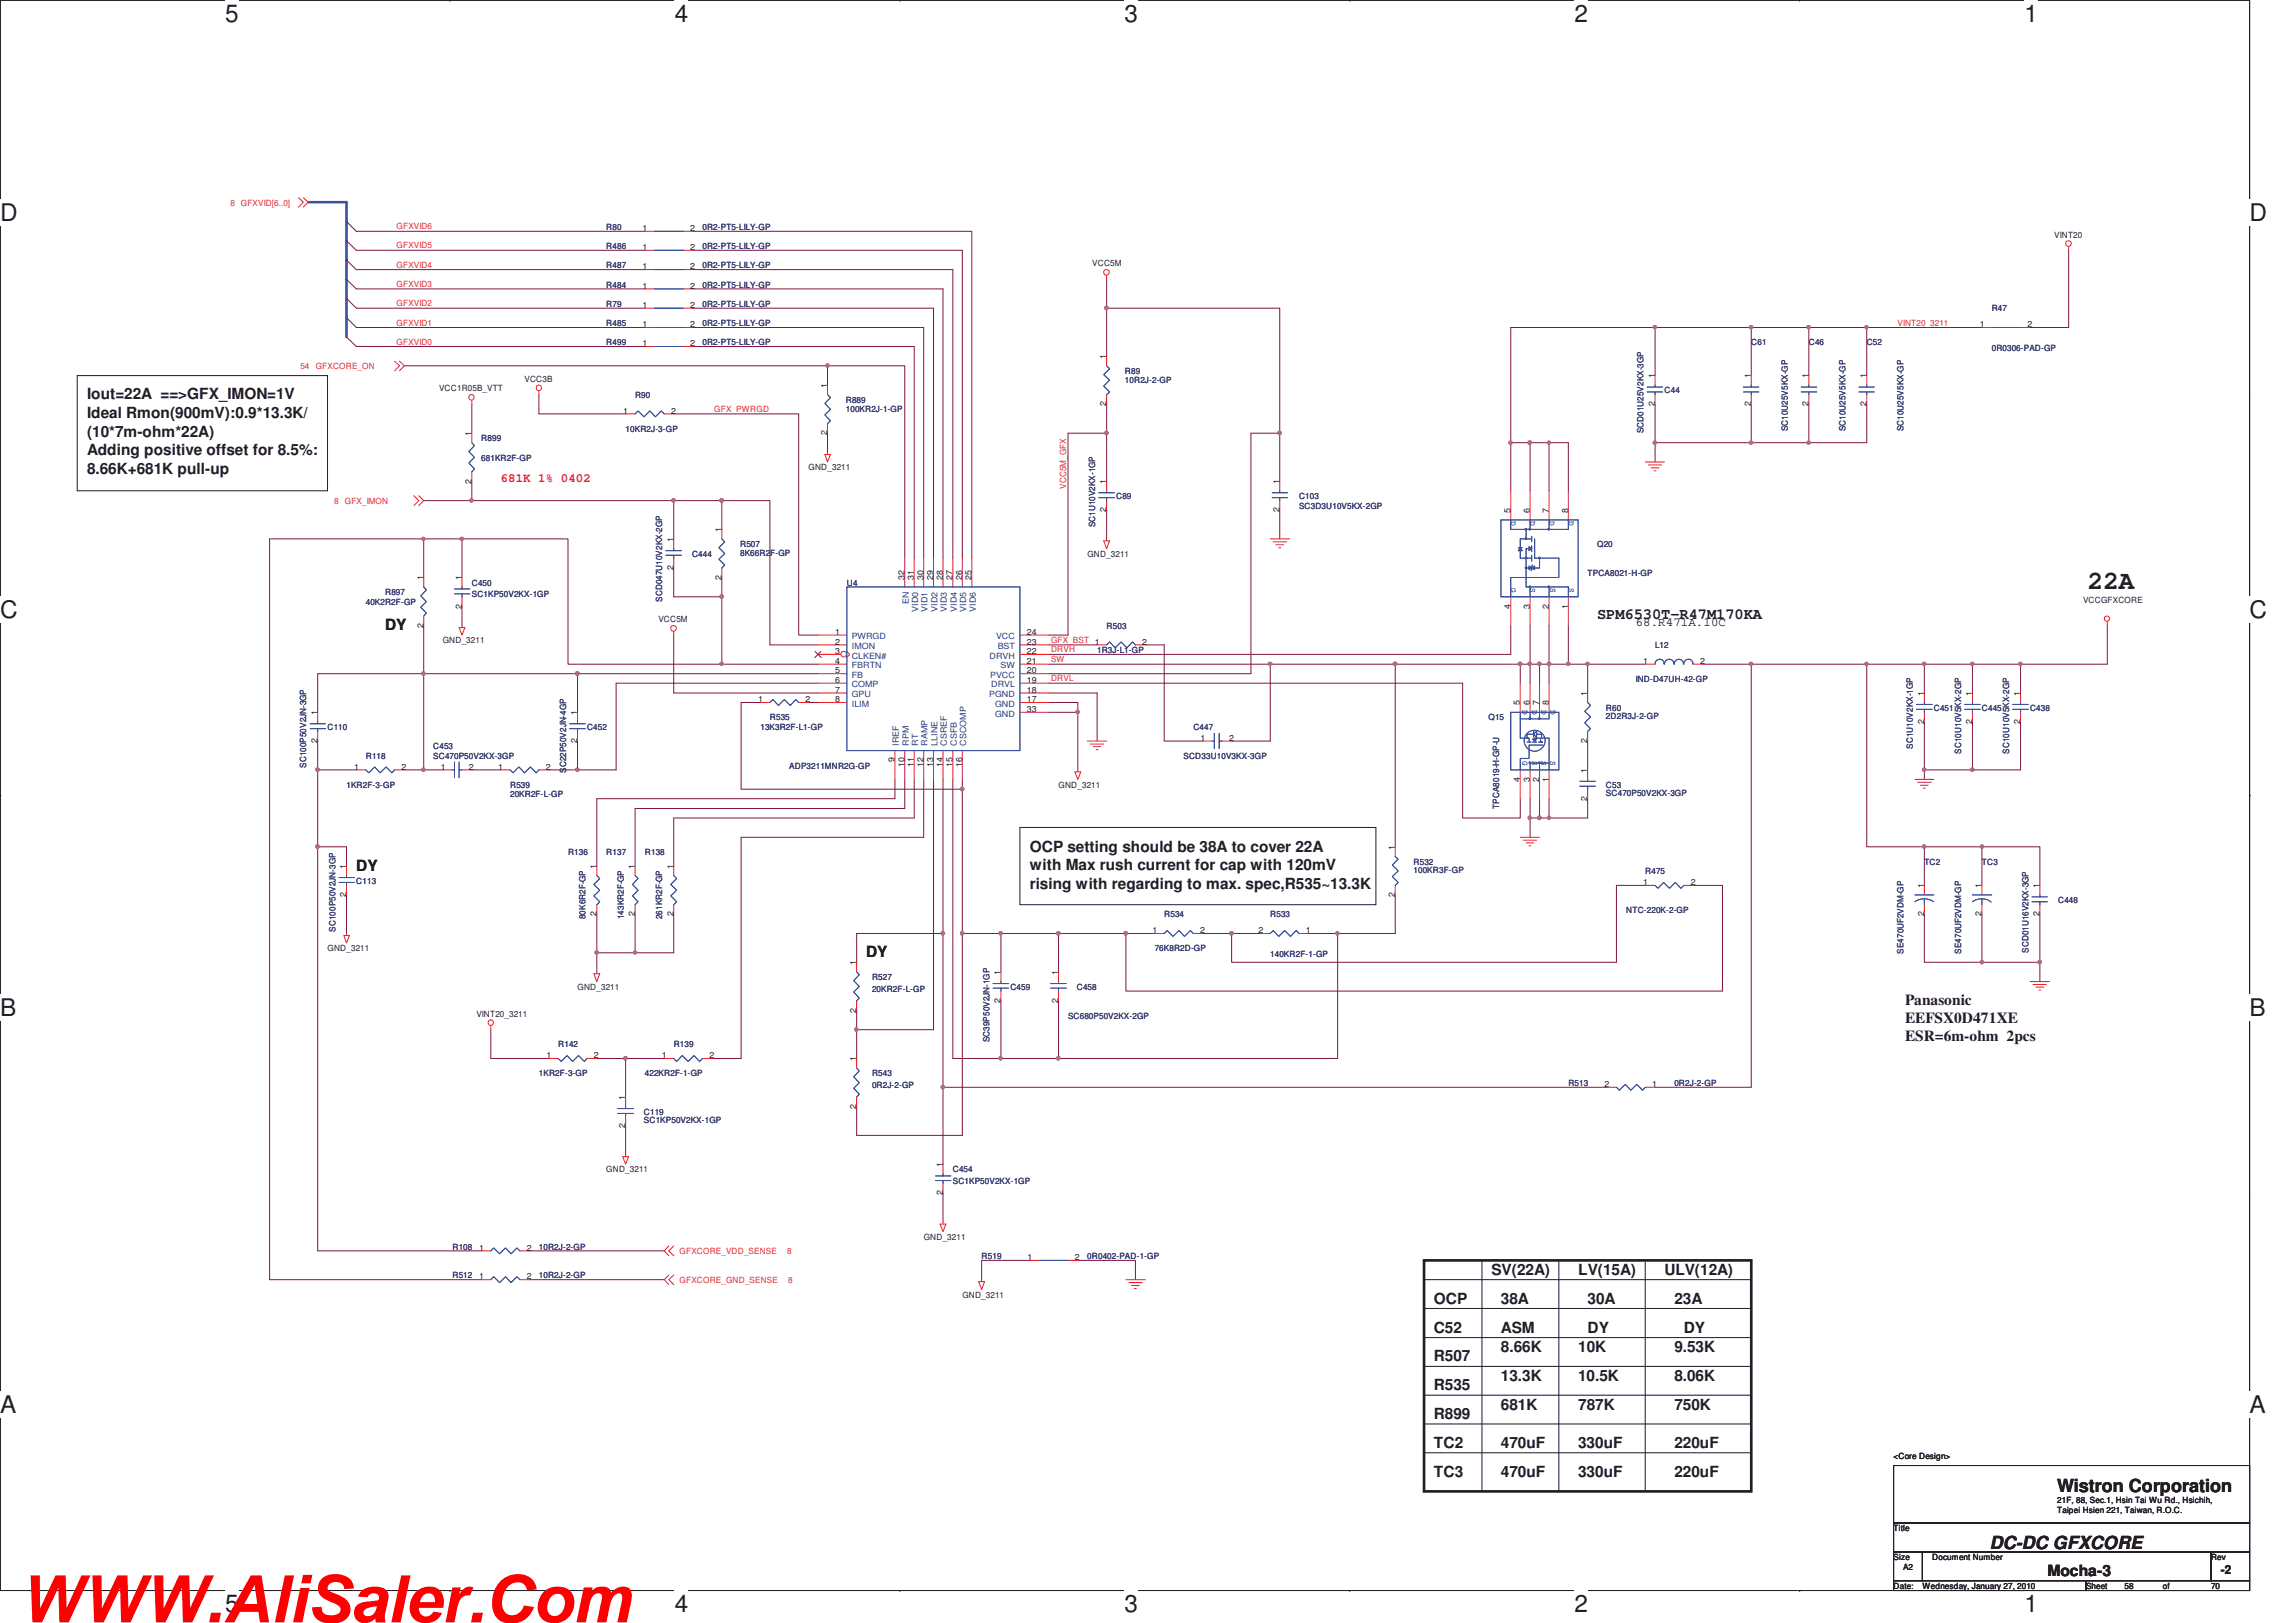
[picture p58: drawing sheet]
<svg xmlns="http://www.w3.org/2000/svg" width="297mm" height="210mm" viewBox="0 0 297 210" stroke-linecap="round" stroke-linejoin="round" font-family="sans-serif">
<defs><g id="words">
<text font-size="8.5" fill="#f00" x="2.5" y="209.9">WWW.AliSaler.Com</text>
<text font-size="3.3" fill="#231f20" x="270.1" y="76.2">22A</text>
<g font-size="3.1" fill="#231f20">
<text x="29.1" y="2.8">5</text>
<text x="87.3" y="2.8">4</text>
<text x="145.5" y="2.8">3</text>
<text x="203.7" y="2.8">2</text>
<text x="261.9" y="2.8">1</text>
<text x="0" y="28.5">D</text>
<text x="291" y="28.5">D</text>
<text x="0" y="80">C</text>
<text x="291" y="80">C</text>
<text x="0" y="131.4">B</text>
<text x="291" y="131.4">B</text>
<text x="0" y="182.8">A</text>
<text x="291" y="182.8">A</text>
<text x="29.1" y="208.6">5</text>
<text x="87.3" y="208.6">4</text>
<text x="145.5" y="208.6">3</text>
<text x="203.7" y="208.6">2</text>
<text x="261.9" y="208.6">1</text>
</g>
<g font-size="2.3" fill="#231f20">
<text x="266.1" y="193">Wistron Corporation</text>
<text x="257.4" y="200.4">DC-DC GFXCORE</text>
</g>
<g font-size="2" fill="#231f20">
<text x="11.3" y="51.7">Iout=22A ==&gt;GFX_IMON=1V</text>
<text x="11.3" y="54.1">Ideal Rmon(900mV):0.9*13.3K/</text>
<text x="11.3" y="56.5">(10*7m-ohm*22A)</text>
<text x="11.3" y="58.9">Adding positive offset for 8.5%:</text>
<text x="11.3" y="61.3">8.66K+681K pull-up</text>
<text x="49.8" y="81.6">DY</text>
<text x="206.6" y="80.1">SPM6530T-R47M170KA</text>
<text x="46.1" y="112.7">DY</text>
<text x="133.2" y="110.2">OCP setting should be 38A to cover 22A</text>
<text x="133.2" y="112.6">with Max rush current for cap with 120mV</text>
<text x="133.2" y="115">rising with regarding to max. spec,R535~13.3K</text>
<text x="112.1" y="123.9">DY</text>
<text x="246.5" y="130">Panasonic</text>
<text x="246.5" y="132.4">EEFSX0D471XE</text>
<text x="246.5" y="134.7">ESR=6m-ohm 2pcs</text>
<text x="193" y="164.9">SV(22A)</text>
<text x="204.2" y="164.9">LV(15A)</text>
<text x="215.3" y="164.9">ULV(12A)</text>
<text x="185.5" y="172.4">C52</text>
<text x="185.5" y="168.7">OCP</text>
<text x="194.2" y="172.4">ASM</text>
<text x="194.2" y="168.7">38A</text>
<text x="205.4" y="168.7">30A</text>
<text x="205.4" y="172.4">DY</text>
<text x="216.6" y="168.7">23A</text>
<text x="217.8" y="172.4">DY</text>
<text x="185.5" y="176.1">R507</text>
<text x="185.5" y="179.9">R535</text>
<text x="194.2" y="178.6">13.3K</text>
<text x="194.2" y="174.9">8.66K</text>
<text x="204.2" y="178.6">10.5K</text>
<text x="204.2" y="174.9">10K</text>
<text x="216.6" y="178.6">8.06K</text>
<text x="216.6" y="174.9">9.53K</text>
<text x="185.5" y="183.6">R899</text>
<text x="194.2" y="182.4">681K</text>
<text x="204.2" y="182.4">787K</text>
<text x="216.6" y="182.4">750K</text>
<text x="185.5" y="187.4">TC2</text>
<text x="185.5" y="191.1">TC3</text>
<text x="194.2" y="187.4">470uF</text>
<text x="194.2" y="191.1">470uF</text>
<text x="204.2" y="187.4">330uF</text>
<text x="204.2" y="191.1">330uF</text>
<text x="216.6" y="187.4">220uF</text>
<text x="216.6" y="191.1">220uF</text>
<text x="264.9" y="203.9">Mocha-3</text>
</g>
<text font-size="1.6" fill="#ec2426" x="64.8" y="62.4">681K 1% 0402</text>
<g font-size="1.6" fill="#231f20">
<text x="211.6" y="81">68.R471A.10C</text>
<text x="287.3" y="203.6">-2</text>
</g>
<g font-size="1.1" fill="#ec2426">
<text x="29.8" y="26.6">8 GFXVID[6..0]</text>
<text x="51.3" y="29.7">GFXVID6</text>
<text x="51.3" y="34.6">GFXVID4</text>
<text x="51.3" y="32.1">GFXVID5</text>
<text x="51.3" y="39.6">GFXVID2</text>
<text x="51.3" y="37.1">GFXVID3</text>
<text x="38.9" y="47.8">54</text>
<text x="40.8" y="47.8">GFXCORE_ON</text>
<text x="51.3" y="42.1">GFXVID1</text>
<text x="51.3" y="44.6">GFXVID0</text>
<text x="245.5" y="42.1">VINT20_3211</text>
<text x="92.4" y="53.3">GFX_PWRGD</text>
<text x="43.2" y="65.2">8</text>
<text x="44.6" y="65.2">GFX_IMON</text>
<text x="137.9" y="63.2" transform="rotate(-90 137.9 63.2)">VCC5M_GFX</text>
<text x="136" y="83.2">GFX_BST 1</text>
<text x="136" y="84.4">DRVH</text>
<text x="136" y="88.1">DRVL</text>
<text x="136" y="85.7">SW</text>
<text x="87.9" y="166">GFXCORE_GND_SENSE</text>
<text x="87.9" y="162.3">GFXCORE_VDD_SENSE</text>
<text x="101.8" y="162.3">8</text>
<text x="102" y="166">8</text>
</g>
<g font-size="1.1" fill="#2d2d72">
<text x="78.4" y="29.7">R80</text>
<text x="90.9" y="29.7">0R2-PT5-LILY-GP</text>
<text x="78.4" y="32.2">R486</text>
<text x="78.4" y="34.7">R487</text>
<text x="90.9" y="32.2">0R2-PT5-LILY-GP</text>
<text x="90.9" y="34.7">0R2-PT5-LILY-GP</text>
<text x="78.4" y="37.2">R484</text>
<text x="78.4" y="39.7">R79</text>
<text x="90.9" y="37.2">0R2-PT5-LILY-GP</text>
<text x="90.9" y="39.7">0R2-PT5-LILY-GP</text>
<text x="257.7" y="40.3">R47</text>
<text x="78.4" y="42.2">R485</text>
<text x="78.4" y="44.7">R499</text>
<text x="90.9" y="42.2">0R2-PT5-LILY-GP</text>
<text x="90.9" y="44.7">0R2-PT5-LILY-GP</text>
<text x="226.6" y="44.7">C61</text>
<text x="234" y="44.7">C46</text>
<text x="241.5" y="44.7">C52</text>
<text x="257.7" y="45.4">0R0306-PAD-GP</text>
<text x="82.2" y="51.5">R90</text>
<text x="109.4" y="52.1">R889</text>
<text x="109.4" y="53.3">100KR2J-1-GP</text>
<text x="145.5" y="48.4">R89</text>
<text x="145.5" y="49.5">10R2J-2-GP</text>
<text x="215.3" y="50.9">C44</text>
<text x="62.3" y="57.1">R899</text>
<text x="62.3" y="59.6">681KR2F-GP</text>
<text x="80.9" y="55.9">10KR2J-3-GP</text>
<text x="212.6" y="56" transform="rotate(-90 212.6 56)">SCD01U25V2KX-3GP</text>
<text x="231.3" y="55.8" transform="rotate(-90 231.3 55.8)">SC10U25V5KX-GP</text>
<text x="238.8" y="55.8" transform="rotate(-90 238.8 55.8)">SC10U25V5KX-GP</text>
<text x="246.2" y="55.8" transform="rotate(-90 246.2 55.8)">SC10U25V5KX-GP</text>
<text x="144.4" y="64.6">C89</text>
<text x="168.1" y="64.6">C103</text>
<text x="168.1" y="65.8">SC3D3U10V5KX-2GP</text>
<text x="95.8" y="70.8">R507</text>
<text x="95.8" y="71.9">8K66R2F-GP</text>
<text x="141.7" y="68.2" transform="rotate(-90 141.7 68.2)">SC1U10V2KX-1GP</text>
<text x="206.6" y="70.8">Q20</text>
<text x="49.8" y="77">R897</text>
<text x="61" y="75.8">C450</text>
<text x="61" y="77.3">SC1KP50V2KX-1GP</text>
<text x="85.7" y="77.8" transform="rotate(-90 85.7 77.8)">SCD047U10V2KX-2GP</text>
<text x="89.5" y="72">C444</text>
<text x="109.6" y="75.8">U4</text>
<text x="205.4" y="74.5">TPCA8021-H-GP</text>
<text x="47.3" y="78.3">40K2R2F-GP</text>
<text x="143.2" y="81.4">R503</text>
<text x="214.1" y="83.9">L12</text>
<text x="141.9" y="84.5">1R3J-L1-GP</text>
<text x="211.6" y="88.2">IND-D47UH-42-GP</text>
<text x="42.4" y="94.4">C110</text>
<text x="75.9" y="94.4">C452</text>
<text x="98.4" y="94.4">13K3R2F-L1-GP</text>
<text x="99.6" y="93.2">R535</text>
<text x="154.4" y="94.4">C447</text>
<text x="192.6" y="93.2">Q15</text>
<text x="207.8" y="91.9">R60</text>
<text x="207.8" y="93.1">2D2R3J-2-GP</text>
<text x="250.2" y="91.9">C451</text>
<text x="256.4" y="91.9">C445</text>
<text x="262.6" y="91.9">C438</text>
<text x="39.6" y="99.4" transform="rotate(-90 39.6 99.4)">SC100P50V2JN-3GP</text>
<text x="44.8" y="101.9">1KR2F-3-GP</text>
<text x="47.3" y="98.2">R118</text>
<text x="56" y="96.9">C453</text>
<text x="56" y="98.2">SC470P50V2KX-3GP</text>
<text x="66" y="101.9">R539</text>
<text x="73.2" y="100" transform="rotate(-90 73.2 100)">S</text>
<text x="73.2" y="99.3" transform="rotate(-90 73.2 99.3)">C22P50V2JN-4GP</text>
<text x="102.1" y="99.4">ADP3211MNR2G-GP</text>
<text x="153.1" y="98.2">SCD33U10V3KX-3GP</text>
<text x="207.8" y="101.9">C53</text>
<text x="247.5" y="96.9" transform="rotate(-90 247.5 96.9)">SC1U10V2KX-1GP</text>
<text x="253.7" y="97.5" transform="rotate(-90 253.7 97.5)">SC10U10V5KX-2GP</text>
<text x="259.9" y="97.5" transform="rotate(-90 259.9 97.5)">SC10U10V5KX-2GP</text>
<text x="66" y="103.2">20KR2F-L-GP</text>
<text x="194" y="104.6" transform="rotate(-90 194 104.6)">TPCA8019-H-GP-U</text>
<text x="207.8" y="103">SC470P50V2KX-3GP</text>
<text x="73.5" y="110.6">R136</text>
<text x="78.4" y="110.6">R137</text>
<text x="83.4" y="110.6">R138</text>
<text x="182.9" y="111.9">R532</text>
<text x="182.9" y="113">100KR3F-GP</text>
<text x="212.8" y="113.1">R475</text>
<text x="249" y="111.9">TC2</text>
<text x="256.4" y="111.9">TC3</text>
<text x="46.1" y="114.3">C113</text>
<text x="75.7" y="118.9" transform="rotate(-90 75.7 118.9)">80K6R2F-GP</text>
<text x="80.7" y="118.9" transform="rotate(-90 80.7 118.9)">143KR2F-GP</text>
<text x="85.7" y="118.9" transform="rotate(-90 85.7 118.9)">261KR2F-GP</text>
<text x="150.6" y="118.7">R534</text>
<text x="164.3" y="118.7">R533</text>
<text x="210.4" y="118.1">NTC-220K-2-GP</text>
<text x="266.3" y="116.8">C448</text>
<text x="43.4" y="120.5" transform="rotate(-90 43.4 120.5)">SC100P50V2JN-3GP</text>
<text x="149.4" y="123.1">76K8R2D-GP</text>
<text x="164.3" y="123.8">140KR2F-1-GP</text>
<text x="246.2" y="123.4" transform="rotate(-90 246.2 123.4)">SE470UF2VDM-GP</text>
<text x="253.7" y="123.4" transform="rotate(-90 253.7 123.4)">SE470UF2VDM-GP</text>
<text x="262.4" y="123.3" transform="rotate(-90 262.4 123.3)">SCD01U16V2KX-3GP</text>
<text x="112.8" y="126.8">R527</text>
<text x="112.8" y="128.3">20KR2F-L-GP</text>
<text x="130.7" y="128.1">C459</text>
<text x="138.2" y="131.8">SC680P50V2KX-2GP</text>
<text x="139.3" y="128.1">C458</text>
<text x="72.2" y="135.5">R142</text>
<text x="87.2" y="135.5">R139</text>
<text x="128" y="134.8" transform="rotate(-90 128 134.8)">SC39P50V2JN-1GP</text>
<text x="69.7" y="139.2">1KR2F-3-GP</text>
<text x="83.4" y="139.2">422KR2F-1-GP</text>
<text x="112.8" y="139.2">R543</text>
<text x="112.8" y="140.8">0R2J-2-GP</text>
<text x="202.9" y="140.5">R513</text>
<text x="216.6" y="140.5">0R2J-2-GP</text>
<text x="83.3" y="144.2">C119</text>
<text x="83.3" y="145.3">SC1KP50V2KX-1GP</text>
<text x="123.3" y="151.7">C454</text>
<text x="123.3" y="153.2">SC1KP50V2KX-1GP</text>
<text x="58.5" y="161.7">R108</text>
<text x="69.7" y="161.7">10R2J-2-GP</text>
<text x="58.5" y="165.4">R512</text>
<text x="69.7" y="165.4">10R2J-2-GP</text>
<text x="127" y="162.9">R519</text>
<text x="140.7" y="162.9">0R0402-PAD-1-GP</text>
</g>
<g font-size="1.1" fill="#231f20">
<text x="83.1" y="29.9">1</text>
<text x="89.3" y="29.9">2</text>
<text x="83.1" y="32.3">1</text>
<text x="83.1" y="34.8">1</text>
<text x="89.3" y="32.3">2</text>
<text x="89.3" y="34.8">2</text>
<text x="141.3" y="34.5">VCC5M</text>
<text x="265.8" y="30.7">VINT20</text>
<text x="83.1" y="37.3">1</text>
<text x="83.1" y="39.8">1</text>
<text x="89.3" y="37.3">2</text>
<text x="89.3" y="39.8">2</text>
<text x="83.1" y="42.3">1</text>
<text x="83.1" y="44.8">1</text>
<text x="89.3" y="42.3">2</text>
<text x="89.3" y="44.8">2</text>
<text x="143.1" y="46.4" transform="rotate(-90 143.1 46.4)">1</text>
<text x="256.2" y="42.3">1</text>
<text x="262.3" y="42.3">2</text>
<text x="56.8" y="50.6">VCC1R05B_VTT</text>
<text x="67.9" y="49.4">VCC3B</text>
<text x="80.6" y="53.5">1</text>
<text x="86.8" y="53.5">2</text>
<text x="107" y="50.2" transform="rotate(-90 107 50.2)">1</text>
<text x="143.1" y="52.6" transform="rotate(-90 143.1 52.6)">2</text>
<text x="214.1" y="52.6" transform="rotate(-90 214.1 52.6)">2</text>
<text x="214.1" y="48.9" transform="rotate(-90 214.1 48.9)">1</text>
<text x="226.5" y="52.6" transform="rotate(-90 226.5 52.6)">2</text>
<text x="226.5" y="48.9" transform="rotate(-90 226.5 48.9)">1</text>
<text x="234" y="52.6" transform="rotate(-90 234 52.6)">2</text>
<text x="234" y="48.9" transform="rotate(-90 234 48.9)">1</text>
<text x="241.5" y="52.6" transform="rotate(-90 241.5 52.6)">2</text>
<text x="241.5" y="48.9" transform="rotate(-90 241.5 48.9)">1</text>
<text x="61" y="56.4" transform="rotate(-90 61 56.4)">1</text>
<text x="107" y="56.3" transform="rotate(-90 107 56.3)">2</text>
<text x="61" y="62.6" transform="rotate(-90 61 62.6)">2</text>
<text x="104.6" y="60.8">GND_3211</text>
<text x="143.1" y="62.6" transform="rotate(-90 143.1 62.6)">1</text>
<text x="165.5" y="62.6" transform="rotate(-90 165.5 62.6)">1</text>
<text x="87.1" y="70.1" transform="rotate(-90 87.1 70.1)">1</text>
<text x="93.3" y="68.8" transform="rotate(-90 93.3 68.8)">1</text>
<text x="143.1" y="66.3" transform="rotate(-90 143.1 66.3)">2</text>
<text x="165.5" y="66.3" transform="rotate(-90 165.5 66.3)">2</text>
<text x="195.4" y="66.4" transform="rotate(-90 195.4 66.4)">5</text>
<text x="197.9" y="66.4" transform="rotate(-90 197.9 66.4)">6</text>
<text x="200.4" y="66.4" transform="rotate(-90 200.4 66.4)">7</text>
<text x="202.9" y="66.4" transform="rotate(-90 202.9 66.4)">8</text>
<text x="54.8" y="75.1" transform="rotate(-90 54.8 75.1)">1</text>
<text x="59.7" y="75.1" transform="rotate(-90 59.7 75.1)">1</text>
<text x="87.1" y="73.7" transform="rotate(-90 87.1 73.7)">2</text>
<text x="93.3" y="75" transform="rotate(-90 93.3 75)">2</text>
<text x="117" y="75.1" transform="rotate(-90 117 75.1)">32</text>
<text x="118.2" y="75.1" transform="rotate(-90 118.2 75.1)">31</text>
<text x="119.5" y="75.1" transform="rotate(-90 119.5 75.1)">30</text>
<text x="120.7" y="75.1" transform="rotate(-90 120.7 75.1)">29</text>
<text x="122" y="75.1" transform="rotate(-90 122 75.1)">28</text>
<text x="123.2" y="75.1" transform="rotate(-90 123.2 75.1)">27</text>
<text x="124.5" y="75.1" transform="rotate(-90 124.5 75.1)">26</text>
<text x="125.7" y="75.1" transform="rotate(-90 125.7 75.1)">25</text>
<text x="140.7" y="72">GND_3211</text>
<text x="54.8" y="81.2" transform="rotate(-90 54.8 81.2)">2</text>
<text x="57.3" y="83.2">GND_3211</text>
<text x="59.7" y="78.7" transform="rotate(-90 59.7 78.7)">2</text>
<text x="85.2" y="80.5">VCC5M</text>
<text x="108" y="83.4">2</text>
<text x="108" y="82.1">1</text>
<text x="132.8" y="83.4">23</text>
<text x="132.8" y="82.1">24</text>
<text x="147.8" y="83.4">2</text>
<text x="195.4" y="78.7" transform="rotate(-90 195.4 78.7)">4</text>
<text x="197.9" y="78.7" transform="rotate(-90 197.9 78.7)">3</text>
<text x="200.4" y="78.7" transform="rotate(-90 200.4 78.7)">2</text>
<text x="202.9" y="78.7" transform="rotate(-90 202.9 78.7)">1</text>
<text x="269.5" y="78">VCCGFXCORE</text>
<text x="108" y="85.9">4</text>
<text x="108" y="88.3">6</text>
<text x="108" y="84.6">3</text>
<text x="108" y="87.1">5</text>
<text x="108" y="89.6">7</text>
<text x="132.8" y="89.6">18</text>
<text x="132.8" y="88.3">19</text>
<text x="132.8" y="84.6">22</text>
<text x="132.8" y="85.9">21</text>
<text x="132.8" y="87.1">20</text>
<text x="205.4" y="90" transform="rotate(-90 205.4 90)">1</text>
<text x="212.6" y="85.9">1</text>
<text x="220" y="85.9">2</text>
<text x="248.9" y="90" transform="rotate(-90 248.9 90)">1</text>
<text x="255.1" y="90" transform="rotate(-90 255.1 90)">1</text>
<text x="261.4" y="90" transform="rotate(-90 261.4 90)">1</text>
<text x="41.1" y="92.5" transform="rotate(-90 41.1 92.5)">1</text>
<text x="74.7" y="92.5" transform="rotate(-90 74.7 92.5)">1</text>
<text x="98.1" y="90.8">1</text>
<text x="104.2" y="90.8">2</text>
<text x="108" y="90.8">8</text>
<text x="132.8" y="90.8">17</text>
<text x="132.8" y="92.1">33</text>
<text x="155.3" y="95.8">1</text>
<text x="159" y="95.8">2</text>
<text x="196.6" y="91.3" transform="rotate(-90 196.6 91.3)">5</text>
<text x="197.9" y="91.3" transform="rotate(-90 197.9 91.3)">6</text>
<text x="199.1" y="91.3" transform="rotate(-90 199.1 91.3)">7</text>
<text x="200.4" y="91.3" transform="rotate(-90 200.4 91.3)">8</text>
<text x="248.9" y="93.7" transform="rotate(-90 248.9 93.7)">2</text>
<text x="255.1" y="93.7" transform="rotate(-90 255.1 93.7)">2</text>
<text x="261.4" y="93.7" transform="rotate(-90 261.4 93.7)">2</text>
<text x="41.1" y="96.1" transform="rotate(-90 41.1 96.1)">2</text>
<text x="45.8" y="99.6">1</text>
<text x="51.9" y="99.6">2</text>
<text x="57" y="99.6">1</text>
<text x="60.7" y="99.6">2</text>
<text x="64.5" y="99.6">1</text>
<text x="70.6" y="99.6">2</text>
<text x="74.7" y="96.1" transform="rotate(-90 74.7 96.1)">2</text>
<text x="115.7" y="98.6" transform="rotate(-90 115.7 98.6)">9</text>
<text x="117" y="99.3" transform="rotate(-90 117 99.3)">10</text>
<text x="118.2" y="99.3" transform="rotate(-90 118.2 99.3)">11</text>
<text x="119.5" y="99.3" transform="rotate(-90 119.5 99.3)">12</text>
<text x="120.7" y="99.3" transform="rotate(-90 120.7 99.3)">13</text>
<text x="122" y="99.3" transform="rotate(-90 122 99.3)">14</text>
<text x="123.2" y="99.3" transform="rotate(-90 123.2 99.3)">15</text>
<text x="124.5" y="99.3" transform="rotate(-90 124.5 99.3)">16</text>
<text x="136.9" y="101.9">GND_3211</text>
<text x="196.6" y="101.1" transform="rotate(-90 196.6 101.1)">4</text>
<text x="197.9" y="101.1" transform="rotate(-90 197.9 101.1)">3</text>
<text x="199.1" y="101.1" transform="rotate(-90 199.1 101.1)">2</text>
<text x="200.4" y="101.1" transform="rotate(-90 200.4 101.1)">1</text>
<text x="205.4" y="99.9" transform="rotate(-90 205.4 99.9)">1</text>
<text x="205.4" y="96.1" transform="rotate(-90 205.4 96.1)">2</text>
<text x="205.4" y="103.6" transform="rotate(-90 205.4 103.6)">2</text>
<text x="44.8" y="112.4" transform="rotate(-90 44.8 112.4)">1</text>
<text x="77.2" y="112.4" transform="rotate(-90 77.2 112.4)">1</text>
<text x="82.1" y="112.4" transform="rotate(-90 82.1 112.4)">1</text>
<text x="87.1" y="112.4" transform="rotate(-90 87.1 112.4)">1</text>
<text x="180.5" y="109.9" transform="rotate(-90 180.5 109.9)">1</text>
<text x="44.8" y="116.1" transform="rotate(-90 44.8 116.1)">2</text>
<text x="77.2" y="118.6" transform="rotate(-90 77.2 118.6)">2</text>
<text x="82.1" y="118.6" transform="rotate(-90 82.1 118.6)">2</text>
<text x="87.1" y="118.6" transform="rotate(-90 87.1 118.6)">2</text>
<text x="180.5" y="116.1" transform="rotate(-90 180.5 116.1)">2</text>
<text x="212.6" y="114.5">1</text>
<text x="218.7" y="114.5">2</text>
<text x="248.9" y="118.6" transform="rotate(-90 248.9 118.6)">2</text>
<text x="248.9" y="114.9" transform="rotate(-90 248.9 114.9)">1</text>
<text x="256.4" y="118.6" transform="rotate(-90 256.4 118.6)">2</text>
<text x="256.4" y="114.9" transform="rotate(-90 256.4 114.9)">1</text>
<text x="263.9" y="118.6" transform="rotate(-90 263.9 118.6)">2</text>
<text x="263.9" y="114.9" transform="rotate(-90 263.9 114.9)">1</text>
<text x="42.4" y="123.1">GND_3211</text>
<text x="110.8" y="124.8" transform="rotate(-90 110.8 124.8)">1</text>
<text x="149.1" y="120.7">1</text>
<text x="155.3" y="120.7">2</text>
<text x="162.8" y="120.7">2</text>
<text x="168.9" y="120.7">1</text>
<text x="61.6" y="131.5">VINT20_3211</text>
<text x="74.7" y="128.1">GND_3211</text>
<text x="110.8" y="131" transform="rotate(-90 110.8 131)">2</text>
<text x="129.5" y="129.7" transform="rotate(-90 129.5 129.7)">2</text>
<text x="129.5" y="126.1" transform="rotate(-90 129.5 126.1)">1</text>
<text x="136.9" y="129.7" transform="rotate(-90 136.9 129.7)">2</text>
<text x="136.9" y="126.1" transform="rotate(-90 136.9 126.1)">1</text>
<text x="70.7" y="136.9">1</text>
<text x="76.8" y="136.9">2</text>
<text x="85.6" y="136.9">1</text>
<text x="91.8" y="136.9">2</text>
<text x="110.8" y="137.3" transform="rotate(-90 110.8 137.3)">1</text>
<text x="80.9" y="142.3" transform="rotate(-90 80.9 142.3)">1</text>
<text x="110.8" y="143.5" transform="rotate(-90 110.8 143.5)">2</text>
<text x="207.6" y="140.6">2</text>
<text x="213.7" y="140.6">1</text>
<text x="80.9" y="145.9" transform="rotate(-90 80.9 145.9)">2</text>
<text x="78.4" y="151.7">GND_3211</text>
<text x="122" y="154.6" transform="rotate(-90 122 154.6)">2</text>
<text x="122" y="151" transform="rotate(-90 122 151)">1</text>
<text x="62" y="161.8">1</text>
<text x="68.2" y="161.8">2</text>
<text x="119.5" y="160.4">GND_3211</text>
<text x="62" y="165.5">1</text>
<text x="68.2" y="165.5">2</text>
<text x="124.5" y="167.9">GND_3211</text>
<text x="132.9" y="163">1</text>
<text x="139.1" y="163">2</text>
<text x="245" y="188.8">&lt;Core Design&gt;</text>
<text x="266.1" y="194.4">21F, 88, Sec.1, Hsin Tai Wu Rd., Hsichih,</text>
<text x="266.1" y="195.7">Taipei Hsien 221, Taiwan, R.O.C.</text>
<text x="245" y="198.1">Title</text>
<text x="245" y="201.8">Size</text>
<text x="246.2" y="203.1">A2</text>
<text x="250" y="201.8">Document Number</text>
<text x="286" y="201.8">Rev</text>
<text x="245" y="205.6">Date:</text>
<text x="248.7" y="205.6">Wednesday, January 27, 2010</text>
<text x="269.9" y="205.6">Sheet</text>
<text x="274.9" y="205.6">58</text>
<text x="279.8" y="205.6">of</text>
<text x="286" y="205.6">70</text>
</g>
<g font-size="1.1" fill="#3a53a4">
<text x="195.5" y="67.4" transform="rotate(90 195.5 67.4)">D</text>
<text x="197.9" y="67.4" transform="rotate(90 197.9 67.4)">D</text>
<text x="200.4" y="67.4" transform="rotate(90 200.4 67.4)">D</text>
<text x="202.9" y="67.4" transform="rotate(90 202.9 67.4)">D</text>
<text x="195.4" y="76.1" transform="rotate(90 195.4 76.1)">G</text>
<text x="197.9" y="76.1" transform="rotate(90 197.9 76.1)">S</text>
<text x="200.6" y="76.1" transform="rotate(90 200.6 76.1)">S</text>
<text x="202.9" y="76.1" transform="rotate(90 202.9 76.1)">S</text>
<text x="197" y="91.9" transform="rotate(90 197 91.9)">D</text>
<text x="198.2" y="91.9" transform="rotate(90 198.2 91.9)">D</text>
<text x="199.4" y="91.9" transform="rotate(90 199.4 91.9)">D</text>
<text x="200.6" y="91.9" transform="rotate(90 200.6 91.9)">D</text>
<text x="197" y="98.5" transform="rotate(90 197 98.5)">G</text>
<text x="198.2" y="98.5" transform="rotate(90 198.2 98.5)">S</text>
<text x="199.4" y="98.5" transform="rotate(90 199.4 98.5)">S</text>
<text x="200.6" y="98.5" transform="rotate(90 200.6 98.5)">S</text>
</g>
<g font-size="1.1" fill="#1d437e">
<text x="110.2" y="82.7">PWRGD</text>
<text x="110.2" y="84">IMON</text>
<text x="117.6" y="78.2" transform="rotate(-90 117.6 78.2)">EN</text>
<text x="118.8" y="79.2" transform="rotate(-90 118.8 79.2)">VID0</text>
<text x="120" y="79.2" transform="rotate(-90 120 79.2)">VID1</text>
<text x="121.3" y="79.2" transform="rotate(-90 121.3 79.2)">VID2</text>
<text x="122.5" y="79.2" transform="rotate(-90 122.5 79.2)">VID3</text>
<text x="123.8" y="79.2" transform="rotate(-90 123.8 79.2)">VID4</text>
<text x="125" y="79.2" transform="rotate(-90 125 79.2)">VID5</text>
<text x="126.2" y="79.2" transform="rotate(-90 126.2 79.2)">VID6</text>
<text x="128.9" y="82.7">VCC</text>
<text x="129.1" y="84">BST</text>
<text x="110.2" y="85.2">CLKEN#</text>
<text x="110.2" y="86.5">FBRTN</text>
<text x="110.2" y="87.7">FB</text>
<text x="110.2" y="88.9">COMP</text>
<text x="128" y="85.2">DRVH</text>
<text x="128.1" y="87.7">PVCC</text>
<text x="128.2" y="88.9">DRVL</text>
<text x="129.5" y="86.5">SW</text>
<text x="110.2" y="90.2">GPU</text>
<text x="110.2" y="91.4">ILIM</text>
<text x="128" y="90.2">PGND</text>
<text x="128.7" y="91.4">GND</text>
<text x="128.7" y="92.7">GND</text>
<text x="116.3" y="96.5" transform="rotate(-90 116.3 96.5)">IREF</text>
<text x="117.6" y="96.5" transform="rotate(-90 117.6 96.5)">RPM</text>
<text x="118.8" y="96.5" transform="rotate(-90 118.8 96.5)">RT</text>
<text x="120" y="96.5" transform="rotate(-90 120 96.5)">RAMP</text>
<text x="121.3" y="96.5" transform="rotate(-90 121.3 96.5)">LLINE</text>
<text x="122.5" y="96.5" transform="rotate(-90 122.5 96.5)">CSREF</text>
<text x="123.8" y="96.5" transform="rotate(-90 123.8 96.5)">CSFB</text>
<text x="125" y="96.5" transform="rotate(-90 125 96.5)">CSCOMP</text>
</g>
</g></defs>
<path d="M0 0h291v205.8h-291z" fill="none" stroke="#231f20" stroke-width=".13"/>
<g fill="#fff">
<path d="M29.1 0h1.8v3.5h-1.8z"/>
<path d="M29.1 205.8h1.8v3.5h-1.8z"/>
</g>
<path d="M58.2 0h.1M58.2 205.8h.1" fill="none" stroke="#231f20" stroke-width=".13"/>
<g fill="#fff">
<path d="M87.3 0h1.7v3.5h-1.7z"/>
<path d="M87.3 205.8h1.7v3.5h-1.7z"/>
</g>
<path d="M116.4 0h.1M116.4 205.8h.1" fill="none" stroke="#231f20" stroke-width=".13"/>
<g fill="#fff">
<path d="M145.5 0h1.7v3.5h-1.7z"/>
<path d="M145.5 205.8h1.7v3.5h-1.7z"/>
</g>
<path d="M174.6 0h.1M174.6 205.8h.1" fill="none" stroke="#231f20" stroke-width=".13"/>
<g fill="#fff">
<path d="M203.7 0h1.7v3.5h-1.7z"/>
<path d="M203.7 205.8h1.7v3.5h-1.7z"/>
</g>
<path d="M232.8 0h.1M232.8 205.8h.1" fill="none" stroke="#231f20" stroke-width=".13"/>
<g fill="#fff">
<path d="M261.9 0h1.7v3.5h-1.7z"/>
<path d="M261.9 205.8h1.7v3.5h-1.7z"/>
<path d="M0 25.7h2.3v3.5h-2.3z"/>
<path d="M291 25.7h2.3v3.5h-2.3z"/>
<path d="M0 77.2h2.3v3.4h-2.3z"/>
<path d="M291 77.2h2.3v3.4h-2.3z"/>
</g>
<path d="M0 51.5h.1M291 51.5h.1" fill="none" stroke="#231f20" stroke-width=".13"/>
<g fill="#fff">
<path d="M0 128.6h2.1v3.5h-2.1z"/>
<path d="M291 128.6h2.1v3.5h-2.1z"/>
</g>
<path d="M0 102.9h.1M291 102.9h.1" fill="none" stroke="#231f20" stroke-width=".13"/>
<path d="M0 102.9h.1" fill="none" stroke="#231f20" stroke-width=".13"/>
<path d="M291 102.9h.1" fill="none" stroke="#231f20" stroke-width=".13"/>
<g fill="#fff">
<path d="M0 180h2.1v3.5h-2.1z"/>
<path d="M291 180h2.1v3.5h-2.1z"/>
</g>
<path d="M0 154.3h.1M291 154.3h.1" fill="none" stroke="#231f20" stroke-width=".13"/>
<path d="M197.9 57.3h2.5M87.2 105.8v6.3" fill="none" stroke="#7f1542" stroke-width=".13"/>
<path d="M197.8 57.1h.2l.1 .2-.1 .1-.1 .1-.1-.1z" fill-rule="evenodd" fill="#b8529f"/>
<path d="M197.8 57.1h.2l.1 .2-.1 .1-.1 .1-.1-.1z" fill="none" stroke="#b8529f" stroke-width=".13"/>
<path d="M143.2 52.3v3.7M195.4 42.4v14.9M41.1 99.6v10M71 99.6h3.7M261.4 85.9h11.2M169.3 120.8h3.8" fill="none" stroke="#7f1542" stroke-width=".13"/>
<path d="M261.2 85.7h.3l.1 .2-.1 .1-.1 .1-.2-.1z" fill-rule="evenodd" fill="#b8529f"/>
<path d="M261.2 85.7h.3l.1 .2-.1 .1-.1 .1-.2-.1z" fill="none" stroke="#b8529f" stroke-width=".13"/>
<path d="M118.3 44.8v27.4M99.6 83.4h6.2M87.2 105.8h31.1M124.5 120.8h5" fill="none" stroke="#7f1542" stroke-width=".13"/>
<path d="M124.3 120.6h.3l.1 .1-.1 .2-.1 .1-.2-.1z" fill-rule="evenodd" fill="#b8529f"/>
<path d="M124.3 120.6h.3l.1 .1-.1 .2-.1 .1-.2-.1z" fill="none" stroke="#b8529f" stroke-width=".13"/>
<path d="M89.7 34.9h33.6M89.7 39.9h31.1M93.4 85.9h12.4M95.9 90.9h2.5M77.2 118.3v5h5v-5M118.3 100.8v5M110.8 146.9h13.7" fill="none" stroke="#7f1542" stroke-width=".13"/>
<path d="M82 123.1h.3l.1 .1-.1 .2h-.1h-.2z" fill-rule="evenodd" fill="#b8529f"/>
<path d="M82 123.1h.3l.1 .1-.1 .2h-.1h-.2z" fill="none" stroke="#b8529f" stroke-width=".13"/>
<path d="M89.7 29.9h36v42.3M123.3 34.9v37.3M214.1 42.4v6.2M95.9 90.9v11.2M82.2 104.6v7.5M117 100.8v3.8M124.5 102.1v18.7M222.8 114.6v13.6M110.8 133.2v3.7M129.5 120.8h7.4M159.3 120.8h3.8" fill="none" stroke="#7f1542" stroke-width=".13"/>
<path d="M159.1 120.6h.4l.1 .1-.1 .2-.2 .1-.2-.1z" fill-rule="evenodd" fill="#b8529f"/>
<path d="M159.1 120.6h.4l.1 .1-.1 .2-.2 .1-.2-.1z" fill="none" stroke="#b8529f" stroke-width=".13"/>
<path d="M46.1 39.9h37.3M46.1 34.9h37.3M46.1 37.4h37.3M46.1 42.4h37.3M89.7 42.4h29.8M79.7 88.4h26.1M41.1 109.6v52.2M82.2 104.6h34.8M87.2 118.3v5M124.5 100.8v1.3" fill="none" stroke="#7f1542" stroke-width=".13"/>
<path d="M40.9 109.4h.3l.1 .1-.1 .2-.1 .1-.2-.1z" fill-rule="evenodd" fill="#b8529f"/>
<path d="M40.9 109.4h.3l.1 .1-.1 .2-.1 .1-.2-.1z" fill="none" stroke="#b8529f" stroke-width=".13"/>
<path d="M267.6 32.4v10M189.2 88.4v17.4M200.4 80.9v5M202.9 80.9v5M205.4 85.9h7.4M41.1 161.8h21.2M68.5 161.8h17.4" fill="none" stroke="#7f1542" stroke-width=".13"/>
<path d="M205.2 85.7h.3l.1 .2-.1 .1-.1 .1-.2-.1z" fill-rule="evenodd" fill="#b8529f"/>
<path d="M205.2 85.7h.3l.1 .2-.1 .1-.1 .1-.2-.1z" fill="none" stroke="#b8529f" stroke-width=".13"/>
<path d="M107.1 47.3h9.9v24.9M119.5 42.4v29.8M135.7 90.9h3.7v1.3h-3.7M115.8 100.8v2.5M68.5 165.6h17.4" fill="none" stroke="#7f1542" stroke-width=".13"/>
<path d="M106.9 47.1h.3l.1 .2-.1 .2h-.1h-.2z" fill-rule="evenodd" fill="#b8529f"/>
<path d="M106.9 47.1h.3l.1 .2-.1 .2h-.1h-.2z" fill="none" stroke="#b8529f" stroke-width=".13"/>
<path d="M120.8 39.9v32.3M122 37.4v34.8M54.8 87.2h19.9M119.5 100.8v7.5" fill="none" stroke="#7f1542" stroke-width=".13"/>
<path d="M54.6 87h.3l.1 .1-.1 .2-.1 .1-.2-.1z" fill-rule="evenodd" fill="#b8529f"/>
<path d="M54.6 87h.3l.1 .1-.1 .2-.1 .1-.2-.1z" fill="none" stroke="#b8529f" stroke-width=".13"/>
<path d="M74.5 87h.3l.1 .1-.1 .2-.1 .1-.2-.1z" fill-rule="evenodd" fill="#b8529f"/>
<path d="M74.5 87h.3l.1 .1-.1 .2-.1 .1-.2-.1z" fill="none" stroke="#b8529f" stroke-width=".13"/>
<path d="M89.7 32.4h34.8v39.8M226.6 42.4v6.2M173.1 120.8h7.4" fill="none" stroke="#7f1542" stroke-width=".13"/>
<path d="M172.9 120.6h.3v.1v.2l-.2 .1-.1-.1z" fill-rule="evenodd" fill="#b8529f"/>
<path d="M172.9 120.6h.3v.1v.2l-.2 .1-.1-.1z" fill="none" stroke="#b8529f" stroke-width=".13"/>
<path d="M195.4 57.3v6.2M180.5 115.8v5" fill="none" stroke="#7f1542" stroke-width=".13"/>
<path d="M195.3 57.1h.3l.1 .2-.1 .1-.2 .1-.1-.1z" fill-rule="evenodd" fill="#b8529f"/>
<path d="M195.3 57.1h.3l.1 .2-.1 .1-.2 .1-.1-.1z" fill="none" stroke="#b8529f" stroke-width=".13"/>
<path d="M234 42.4v6.2" fill="none" stroke="#7f1542" stroke-width=".13"/>
<path d="M233.8 42.2h.3l.1 .1-.1 .2h-.1h-.2z" fill-rule="evenodd" fill="#b8529f"/>
<path d="M233.8 42.2h.3l.1 .1-.1 .2h-.1h-.2z" fill="none" stroke="#b8529f" stroke-width=".13"/>
<path d="M34.9 69.7v95.9M180.5 85.9v23.7" fill="none" stroke="#7f1542" stroke-width=".13"/>
<path d="M180.3 85.7h.3l.1 .2-.1 .1-.1 .1-.2-.1z" fill-rule="evenodd" fill="#b8529f"/>
<path d="M180.3 85.7h.3l.1 .2-.1 .1-.1 .1-.2-.1z" fill="none" stroke="#b8529f" stroke-width=".13"/>
<path d="M195.4 57.3h2.5M135.7 82.2h2.5" fill="none" stroke="#7f1542" stroke-width=".13"/>
<path d="M197.8 57.1h.2l.1 .2-.1 .1-.1 .1-.1-.1z" fill-rule="evenodd" fill="#b8529f"/>
<path d="M197.8 57.1h.2l.1 .2-.1 .1-.1 .1-.1-.1z" fill="none" stroke="#b8529f" stroke-width=".13"/>
<path d="M143.2 56h-5v26.2M202.9 57.3v6.2M173.1 120.8v16.1h-36.2" fill="none" stroke="#7f1542" stroke-width=".13"/>
<path d="M143 55.9h.3l.1 .1-.1 .2-.2 .1-.1-.1z" fill-rule="evenodd" fill="#b8529f"/>
<path d="M143 55.9h.3l.1 .1-.1 .2-.2 .1-.1-.1z" fill="none" stroke="#b8529f" stroke-width=".13"/>
<path d="M143.2 56v6.3M214.1 57.3v2.5" fill="none" stroke="#7f1542" stroke-width=".13"/>
<path d="M213.9 57.1h.4v.2v.1l-.2 .1-.2-.1z" fill-rule="evenodd" fill="#b8529f"/>
<path d="M213.9 57.1h.4v.2v.1l-.2 .1-.2-.1z" fill="none" stroke="#b8529f" stroke-width=".13"/>
<path d="M139.4 92.2v7.4" fill="none" stroke="#7f1542" stroke-width=".13"/>
<path d="M139.2 92h.4l.1 .1-.1 .2h-.2h-.2z" fill-rule="evenodd" fill="#b8529f"/>
<path d="M139.2 92h.4l.1 .1-.1 .2h-.2h-.2z" fill="none" stroke="#b8529f" stroke-width=".13"/>
<path d="M197.9 57.3v6.2" fill="none" stroke="#7f1542" stroke-width=".13"/>
<path d="M197.8 57.1h.2l.1 .2-.1 .1-.1 .1-.1-.1z" fill-rule="evenodd" fill="#b8529f"/>
<path d="M197.8 57.1h.2l.1 .2-.1 .1-.1 .1-.1-.1z" fill="none" stroke="#b8529f" stroke-width=".13"/>
<path d="M200.4 57.3h2.5" fill="none" stroke="#7f1542" stroke-width=".13"/>
<path d="M200.2 57.1h.3l.1 .2-.1 .1-.1 .1-.2-.1z" fill-rule="evenodd" fill="#b8529f"/>
<path d="M200.2 57.1h.3l.1 .2-.1 .1-.1 .1-.2-.1z" fill="none" stroke="#b8529f" stroke-width=".13"/>
<path d="M143.2 39.9v6.2M200.4 57.3v6.2M143.2 66v3.7M115.8 103.3h-38.6v8.8M124.5 120.8v26.1M145.7 120.8h3.7" fill="none" stroke="#7f1542" stroke-width=".13"/>
<path d="M145.5 120.6h.3l.1 .1-.1 .2-.2 .1-.1-.1z" fill-rule="evenodd" fill="#b8529f"/>
<path d="M145.5 120.6h.3l.1 .1-.1 .2-.2 .1-.1-.1z" fill="none" stroke="#b8529f" stroke-width=".13"/>
<path d="M79.7 88.4v11.2h-5M212.8 114.6h-3.7v9.9M256.4 118.3v6.2M122 154.4v3.7M133.2 163.1h-6.2v2.5M139.4 163.1h7.5v2.5" fill="none" stroke="#7f1542" stroke-width=".13"/>
<path d="M74.5 99.4h.3l.1 .2-.1 .1-.1 .1-.2-.1z" fill-rule="evenodd" fill="#b8529f"/>
<path d="M74.5 99.4h.3l.1 .2-.1 .1-.1 .1-.2-.1z" fill="none" stroke="#b8529f" stroke-width=".13"/>
<path d="M74.7 87.2v5M74.7 95.9v3.7M135.7 87.2h26.1M272.6 80.9v5M219.1 114.6h3.7M263.9 118.3v6.2h-7.5M123.3 136.9h6.2M129.5 120.8v4.9" fill="none" stroke="#7f1542" stroke-width=".13"/>
<path d="M129.3 120.6h.3l.1 .1-.1 .2-.1 .1-.2-.1z" fill-rule="evenodd" fill="#b8529f"/>
<path d="M129.3 120.6h.3l.1 .1-.1 .2-.1 .1-.2-.1z" fill="none" stroke="#b8529f" stroke-width=".13"/>
<path d="M214.1 52.3v5M61 99.6h3.8M87.2 89.7h18.6M104.6 90.9h1.2M135.7 83.4h6.2M197.9 80.9v5M199.2 85.9v2.5M136.9 120.8v4.9" fill="none" stroke="#7f1542" stroke-width=".13"/>
<path d="M199 85.7h.3l.1 .2-.1 .1-.2 .1-.1-.1z" fill-rule="evenodd" fill="#b8529f"/>
<path d="M199 85.7h.3l.1 .2-.1 .1-.2 .1-.1-.1z" fill="none" stroke="#b8529f" stroke-width=".13"/>
<path d="M89.7 44.8h28.6M54.8 99.6h2.5M200.4 85.9v2.5" fill="none" stroke="#7f1542" stroke-width=".13"/>
<path d="M200.2 85.7h.3l.1 .2-.1 .1-.1 .1-.2-.1z" fill-rule="evenodd" fill="#b8529f"/>
<path d="M200.2 85.7h.3l.1 .2-.1 .1-.1 .1-.2-.1z" fill="none" stroke="#b8529f" stroke-width=".13"/>
<path d="M54.8 87.2v12.4" fill="none" stroke="#7f1542" stroke-width=".13"/>
<path d="M54.6 99.4h.3l.1 .2-.1 .1-.1 .1-.2-.1z" fill-rule="evenodd" fill="#b8529f"/>
<path d="M54.6 99.4h.3l.1 .2-.1 .1-.1 .1-.2-.1z" fill="none" stroke="#b8529f" stroke-width=".13"/>
<path d="M52.3 99.6h2.5M54.8 87.2h-13.7v5M196.7 85.9v2.5M197.9 85.9v2.5M34.9 165.6h27.4" fill="none" stroke="#7f1542" stroke-width=".13"/>
<path d="M197.8 85.7h.2l.1 .2-.1 .1-.1 .1-.1-.1z" fill-rule="evenodd" fill="#b8529f"/>
<path d="M197.8 85.7h.2l.1 .2-.1 .1-.1 .1-.1-.1z" fill="none" stroke="#b8529f" stroke-width=".13"/>
<path d="M129.5 136.9h7.4" fill="none" stroke="#7f1542" stroke-width=".13"/>
<path d="M136.7 136.7h.4l.1 .2-.1 .2-.2 .1-.2-.1z" fill-rule="evenodd" fill="#b8529f"/>
<path d="M136.7 136.7h.4l.1 .2-.1 .2-.2 .1-.2-.1z" fill="none" stroke="#b8529f" stroke-width=".13"/>
<path d="M129.5 129.5v7.4" fill="none" stroke="#7f1542" stroke-width=".13"/>
<path d="M129.3 136.7h.3l.1 .2-.1 .2-.1 .1-.2-.1z" fill-rule="evenodd" fill="#b8529f"/>
<path d="M129.3 136.7h.3l.1 .2-.1 .2-.1 .1-.2-.1z" fill="none" stroke="#b8529f" stroke-width=".13"/>
<path d="M41.1 95.9v3.7" fill="none" stroke="#7f1542" stroke-width=".13"/>
<path d="M40.9 99.4h.3l.1 .2-.1 .1-.1 .1-.2-.1z" fill-rule="evenodd" fill="#b8529f"/>
<path d="M40.9 99.4h.3l.1 .2-.1 .1-.1 .1-.2-.1z" fill="none" stroke="#b8529f" stroke-width=".13"/>
<path d="M41.1 99.6h5M135.7 88.4h53.5M195.4 80.9v3.8h-59.7M226.6 85.9v54.8M41.1 109.6h3.7v2.5M44.8 115.8v5M110.8 120.8v3.7M136.9 129.5v7.4M110.8 143.2v3.7" fill="none" stroke="#7f1542" stroke-width=".13"/>
<path d="M226.4 85.7h.3l.1 .2-.1 .1-.2 .1-.1-.1z" fill-rule="evenodd" fill="#b8529f"/>
<path d="M226.4 85.7h.3l.1 .2-.1 .1-.2 .1-.1-.1z" fill="none" stroke="#b8529f" stroke-width=".13"/>
<path d="M74.7 87.2h31.1" fill="none" stroke="#7f1542" stroke-width=".13"/>
<path d="M74.5 87h.3l.1 .1-.1 .2-.1 .1-.2-.1z" fill-rule="evenodd" fill="#b8529f"/>
<path d="M74.5 87h.3l.1 .1-.1 .2-.1 .1-.2-.1z" fill="none" stroke="#b8529f" stroke-width=".13"/>
<path d="M77.2 123.3v2.4M82.2 123.3h5" fill="none" stroke="#7f1542" stroke-width=".13"/>
<path d="M77 123.1h.3l.1 .1-.1 .2h-.1h-.2z" fill-rule="evenodd" fill="#b8529f"/>
<path d="M77 123.1h.3l.1 .1-.1 .2h-.1h-.2z" fill="none" stroke="#b8529f" stroke-width=".13"/>
<path d="M95.9 102.1h28.6" fill="none" stroke="#7f1542" stroke-width=".13"/>
<path d="M124.3 101.9h.3l.1 .2-.1 .1-.1 .1-.2-.1z" fill-rule="evenodd" fill="#b8529f"/>
<path d="M124.3 101.9h.3l.1 .2-.1 .1-.1 .1-.2-.1z" fill="none" stroke="#b8529f" stroke-width=".13"/>
<path d="M89.7 37.4h32.3M165.6 56v6.3" fill="none" stroke="#7f1542" stroke-width=".13"/>
<path d="M165.4 55.9h.3l.1 .1-.1 .2-.2 .1-.1-.1z" fill-rule="evenodd" fill="#b8529f"/>
<path d="M165.4 55.9h.3l.1 .1-.1 .2-.2 .1-.1-.1z" fill="none" stroke="#b8529f" stroke-width=".13"/>
<path d="M69.7 51.1v2.4h11.2M87.2 53.5h16.1v28.7h2.5M93.4 64.8h6.2v18.6M123.3 100.8v36.1" fill="none" stroke="#7f1542" stroke-width=".13"/>
<path d="M93.2 64.6h.3l.1 .1-.1 .2-.2 .1-.1-.1z" fill-rule="evenodd" fill="#b8529f"/>
<path d="M93.2 64.6h.3l.1 .1-.1 .2-.2 .1-.1-.1z" fill="none" stroke="#b8529f" stroke-width=".13"/>
<path d="M87.2 64.8v4.9M87.2 73.5v3.7M93.4 64.8v3.7M93.4 74.7v11.2" fill="none" stroke="#7f1542" stroke-width=".13"/>
<path d="M93.2 85.7h.3l.1 .2-.1 .1-.2 .1-.1-.1z" fill-rule="evenodd" fill="#b8529f"/>
<path d="M93.2 85.7h.3l.1 .2-.1 .1-.2 .1-.1-.1z" fill="none" stroke="#b8529f" stroke-width=".13"/>
<path d="M93.2 77h.3l.1 .2-.1 .1-.2 .1-.1-.1z" fill-rule="evenodd" fill="#b8529f"/>
<path d="M93.2 77h.3l.1 .2-.1 .1-.2 .1-.1-.1z" fill="none" stroke="#b8529f" stroke-width=".13"/>
<path d="M59.8 74.7v-5h13.7v16.2h19.9M59.8 78.4v2.5" fill="none" stroke="#7f1542" stroke-width=".13"/>
<path d="M59.6 69.6h.3l.1 .1-.1 .2h-.2h-.1z" fill-rule="evenodd" fill="#b8529f"/>
<path d="M59.6 69.6h.3l.1 .1-.1 .2h-.2h-.1z" fill="none" stroke="#b8529f" stroke-width=".13"/>
<path d="M54.8 69.7h5" fill="none" stroke="#7f1542" stroke-width=".13"/>
<path d="M54.6 69.6h.3l.1 .1-.1 .2h-.1h-.2z" fill-rule="evenodd" fill="#b8529f"/>
<path d="M54.6 69.6h.3l.1 .1-.1 .2h-.1h-.2z" fill="none" stroke="#b8529f" stroke-width=".13"/>
<path d="M87.2 82.2v7.5M95.9 108.3v28.6h-3.7M63.5 133.2v3.7h7.5M85.9 136.9h-5v5M80.9 145.7v3.7" fill="none" stroke="#7f1542" stroke-width=".13"/>
<path d="M80.7 136.7h.4v.2v.2l-.2 .1-.2-.1z" fill-rule="evenodd" fill="#b8529f"/>
<path d="M80.7 136.7h.4v.2v.2l-.2 .1-.2-.1z" fill="none" stroke="#b8529f" stroke-width=".13"/>
<path d="M220.3 85.9h6.3M95.9 108.3h23.6M120.8 100.8v32.4M122 100.8v20M77.2 136.9h3.7M207.9 140.7h-85.9v9.9" fill="none" stroke="#7f1542" stroke-width=".13"/>
<path d="M121.8 140.5h.3l.1 .1-.1 .2-.1 .1-.2-.1z" fill-rule="evenodd" fill="#b8529f"/>
<path d="M121.8 140.5h.3l.1 .1-.1 .2-.1 .1-.2-.1z" fill="none" stroke="#b8529f" stroke-width=".13"/>
<path d="M136.9 120.8h8.8v7.4h77.1M214.1 140.7h12.5" fill="none" stroke="#7f1542" stroke-width=".13"/>
<path d="M136.7 120.6h.4l.1 .1-.1 .2-.2 .1-.2-.1z" fill-rule="evenodd" fill="#b8529f"/>
<path d="M136.7 120.6h.4l.1 .1-.1 .2-.2 .1-.2-.1z" fill="none" stroke="#b8529f" stroke-width=".13"/>
<path d="M256.4 109.6h7.5v5M155.6 120.8h3.7v3.7h49.8" fill="none" stroke="#7f1542" stroke-width=".13"/>
<path d="M256.3 109.4h.2l.1 .1-.1 .2-.1 .1-.1-.1z" fill-rule="evenodd" fill="#b8529f"/>
<path d="M256.3 109.4h.2l.1 .1-.1 .2-.1 .1-.1-.1z" fill="none" stroke="#b8529f" stroke-width=".13"/>
<path d="M249 109.6h7.4v5" fill="none" stroke="#7f1542" stroke-width=".13"/>
<path d="M248.8 109.4h.3l.1 .1-.1 .2-.2 .1-.1-.1z" fill-rule="evenodd" fill="#b8529f"/>
<path d="M248.8 109.4h.3l.1 .1-.1 .2-.2 .1-.1-.1z" fill="none" stroke="#b8529f" stroke-width=".13"/>
<path d="M241.5 85.9v23.7M249 85.9v3.8M249 93.4v7.4M255.2 93.4v6.2h-6.2M261.4 93.4v6.2" fill="none" stroke="#7f1542" stroke-width=".13"/>
<path d="M255 99.4h.3l.1 .2-.1 .1-.2 .1-.1-.1z" fill-rule="evenodd" fill="#b8529f"/>
<path d="M255 99.4h.3l.1 .2-.1 .1-.2 .1-.1-.1z" fill="none" stroke="#b8529f" stroke-width=".13"/>
<path d="M248.8 99.4h.3l.1 .2-.1 .1-.2 .1-.1-.1z" fill-rule="evenodd" fill="#b8529f"/>
<path d="M248.8 99.4h.3l.1 .2-.1 .1-.2 .1-.1-.1z" fill="none" stroke="#b8529f" stroke-width=".13"/>
<path d="M241.5 85.9h7.5M255.2 85.9v3.8M261.4 85.9v3.8" fill="none" stroke="#7f1542" stroke-width=".13"/>
<path d="M241.3 85.7h.3l.1 .2-.1 .1-.1 .1-.2-.1z" fill-rule="evenodd" fill="#b8529f"/>
<path d="M241.3 85.7h.3l.1 .2-.1 .1-.1 .1-.2-.1z" fill="none" stroke="#b8529f" stroke-width=".13"/>
<path d="M255.2 85.9h6.2" fill="none" stroke="#7f1542" stroke-width=".13"/>
<path d="M255 85.7h.3l.1 .2-.1 .1-.2 .1-.1-.1z" fill-rule="evenodd" fill="#b8529f"/>
<path d="M255 85.7h.3l.1 .2-.1 .1-.2 .1-.1-.1z" fill="none" stroke="#b8529f" stroke-width=".13"/>
<path d="M249 85.9h6.2" fill="none" stroke="#7f1542" stroke-width=".13"/>
<path d="M248.8 85.7h.3l.1 .2-.1 .1-.2 .1-.1-.1z" fill-rule="evenodd" fill="#b8529f"/>
<path d="M248.8 85.7h.3l.1 .2-.1 .1-.2 .1-.1-.1z" fill="none" stroke="#b8529f" stroke-width=".13"/>
<path d="M241.5 42.4h14.9M226.6 85.9h14.9M255.2 99.6h6.2" fill="none" stroke="#7f1542" stroke-width=".13"/>
<path d="M241.3 42.2h.3l.1 .1-.1 .2h-.1h-.2z" fill-rule="evenodd" fill="#b8529f"/>
<path d="M241.3 42.2h.3l.1 .1-.1 .2h-.1h-.2z" fill="none" stroke="#b8529f" stroke-width=".13"/>
<path d="M214.1 42.4h12.5" fill="none" stroke="#7f1542" stroke-width=".13"/>
<path d="M226.4 42.2h.3l.1 .1-.1 .2h-.2h-.1z" fill-rule="evenodd" fill="#b8529f"/>
<path d="M226.4 42.2h.3l.1 .1-.1 .2h-.2h-.1z" fill="none" stroke="#b8529f" stroke-width=".13"/>
<path d="M226.6 42.4h7.4M262.6 42.4h5M164.3 85.9h16.2" fill="none" stroke="#7f1542" stroke-width=".13"/>
<path d="M164.1 85.7h.4v.2v.1l-.2 .1-.2-.1z" fill-rule="evenodd" fill="#b8529f"/>
<path d="M164.1 85.7h.4v.2v.1l-.2 .1-.2-.1z" fill="none" stroke="#b8529f" stroke-width=".13"/>
<path d="M199.2 85.9h1.2" fill="none" stroke="#7f1542" stroke-width=".13"/>
<path d="M200.2 85.7h.3l.1 .2-.1 .1-.1 .1-.2-.1z" fill-rule="evenodd" fill="#b8529f"/>
<path d="M200.2 85.7h.3l.1 .2-.1 .1-.1 .1-.2-.1z" fill="none" stroke="#b8529f" stroke-width=".13"/>
<path d="M199 85.7h.3l.1 .2-.1 .1-.2 .1-.1-.1z" fill-rule="evenodd" fill="#b8529f"/>
<path d="M199 85.7h.3l.1 .2-.1 .1-.2 .1-.1-.1z" fill="none" stroke="#b8529f" stroke-width=".13"/>
<path d="M200.4 85.9h2.5" fill="none" stroke="#7f1542" stroke-width=".13"/>
<path d="M202.7 85.7h.3l.1 .2-.1 .1-.1 .1-.2-.1z" fill-rule="evenodd" fill="#b8529f"/>
<path d="M202.7 85.7h.3l.1 .2-.1 .1-.1 .1-.2-.1z" fill="none" stroke="#b8529f" stroke-width=".13"/>
<path d="M200.2 85.7h.3l.1 .2-.1 .1-.1 .1-.2-.1z" fill-rule="evenodd" fill="#b8529f"/>
<path d="M200.2 85.7h.3l.1 .2-.1 .1-.1 .1-.2-.1z" fill="none" stroke="#b8529f" stroke-width=".13"/>
<path d="M196.7 85.9h1.2" fill="none" stroke="#7f1542" stroke-width=".13"/>
<path d="M197.8 85.7h.2l.1 .2-.1 .1-.1 .1-.1-.1z" fill-rule="evenodd" fill="#b8529f"/>
<path d="M197.8 85.7h.2l.1 .2-.1 .1-.1 .1-.1-.1z" fill="none" stroke="#b8529f" stroke-width=".13"/>
<path d="M196.5 85.7h.3l.1 .2-.1 .1-.2 .1-.1-.1z" fill-rule="evenodd" fill="#b8529f"/>
<path d="M196.5 85.7h.3l.1 .2-.1 .1-.2 .1-.1-.1z" fill="none" stroke="#b8529f" stroke-width=".13"/>
<path d="M197.9 85.9h1.3" fill="none" stroke="#7f1542" stroke-width=".13"/>
<path d="M197.8 85.7h.2l.1 .2-.1 .1-.1 .1-.1-.1z" fill-rule="evenodd" fill="#b8529f"/>
<path d="M197.8 85.7h.2l.1 .2-.1 .1-.1 .1-.1-.1z" fill="none" stroke="#b8529f" stroke-width=".13"/>
<path d="M165.6 66v3.7M180.5 85.9h16.2" fill="none" stroke="#7f1542" stroke-width=".13"/>
<path d="M196.5 85.7h.3l.1 .2-.1 .1-.2 .1-.1-.1z" fill-rule="evenodd" fill="#b8529f"/>
<path d="M196.5 85.7h.3l.1 .2-.1 .1-.2 .1-.1-.1z" fill="none" stroke="#b8529f" stroke-width=".13"/>
<path d="M180.3 85.7h.3l.1 .2-.1 .1-.1 .1-.2-.1z" fill-rule="evenodd" fill="#b8529f"/>
<path d="M180.3 85.7h.3l.1 .2-.1 .1-.1 .1-.2-.1z" fill="none" stroke="#b8529f" stroke-width=".13"/>
<path d="M195.4 42.4h18.7" fill="none" stroke="#7f1542" stroke-width=".13"/>
<path d="M213.9 42.2h.4v.1v.2h-.2h-.2z" fill-rule="evenodd" fill="#b8529f"/>
<path d="M213.9 42.2h.4v.1v.2h-.2h-.2z" fill="none" stroke="#b8529f" stroke-width=".13"/>
<path d="M143.2 39.9h22.4" fill="none" stroke="#7f1542" stroke-width=".13"/>
<path d="M143 39.7h.3l.1 .1-.1 .2-.2 .1-.1-.1z" fill-rule="evenodd" fill="#b8529f"/>
<path d="M143 39.7h.3l.1 .1-.1 .2-.2 .1-.1-.1z" fill="none" stroke="#b8529f" stroke-width=".13"/>
<path d="M46.1 32.4h37.3M46.1 29.9h37.3M165.6 39.9v16.1h-3.8v31.2M46.1 44.8h37.3M87.2 77.2h6.2M135.7 85.9h28.6v10h-5M148.2 83.4h2.4v12.5h5M122 120.8v19.9" fill="none" stroke="#7f1542" stroke-width=".13"/>
<path d="M39.9 26.2h4.9v17.4" fill="none" stroke="#3a53a4" stroke-width=".34"/>
<path d="M121.8 120.6h.3l.1 .1-.1 .2-.1 .1-.2-.1z" fill-rule="evenodd" fill="#b8529f"/>
<path d="M121.8 120.6h.3l.1 .1-.1 .2-.1 .1-.2-.1z" fill="none" stroke="#b8529f" stroke-width=".13"/>
<path d="M110.8 120.8h11.2M110.8 130.7v2.5h10" fill="none" stroke="#7f1542" stroke-width=".13"/>
<path d="M110.6 133h.3l.1 .2-.1 .2h-.1h-.2z" fill-rule="evenodd" fill="#b8529f"/>
<path d="M110.6 133h.3l.1 .2-.1 .2h-.1h-.2z" fill="none" stroke="#b8529f" stroke-width=".13"/>
<path d="M226.6 52.3v5M234 52.3v5h-19.9M135.7 89.7h6.2v6.2M202.9 85.9h2.5v3.8M205.4 95.9v3.7" fill="none" stroke="#7f1542" stroke-width=".13"/>
<path d="M226.4 57.1h.3l.1 .2-.1 .1-.2 .1-.1-.1z" fill-rule="evenodd" fill="#b8529f"/>
<path d="M226.4 57.1h.3l.1 .2-.1 .1-.2 .1-.1-.1z" fill="none" stroke="#b8529f" stroke-width=".13"/>
<path d="M241.5 52.3v5h-7.5" fill="none" stroke="#7f1542" stroke-width=".13"/>
<path d="M233.8 57.1h.3l.1 .2-.1 .1-.1 .1-.2-.1z" fill-rule="evenodd" fill="#b8529f"/>
<path d="M233.8 57.1h.3l.1 .2-.1 .1-.1 .1-.2-.1z" fill="none" stroke="#b8529f" stroke-width=".13"/>
<path d="M234 42.4h7.5v6.2M196.7 103.3v2.5h-7.5M199.2 105.8h-1.3v2.5" fill="none" stroke="#7f1542" stroke-width=".13"/>
<path d="M197.8 105.6h.2l.1 .2-.1 .2h-.1h-.1z" fill-rule="evenodd" fill="#b8529f"/>
<path d="M197.8 105.6h.2l.1 .2-.1 .2h-.1h-.1z" fill="none" stroke="#b8529f" stroke-width=".13"/>
<path d="M199 105.6h.3l.1 .2-.1 .2h-.2h-.1z" fill-rule="evenodd" fill="#b8529f"/>
<path d="M199 105.6h.3l.1 .2-.1 .2h-.2h-.1z" fill="none" stroke="#b8529f" stroke-width=".13"/>
<path d="M199.2 103.3v2.5h6.2v-2.5M200.4 103.3v2.5" fill="none" stroke="#7f1542" stroke-width=".13"/>
<path d="M200.2 105.6h.3l.1 .2-.1 .2h-.1h-.2z" fill-rule="evenodd" fill="#b8529f"/>
<path d="M200.2 105.6h.3l.1 .2-.1 .2h-.1h-.2z" fill="none" stroke="#b8529f" stroke-width=".13"/>
<path d="M263.9 124.5v2.5" fill="none" stroke="#7f1542" stroke-width=".13"/>
<path d="M263.7 124.3h.3l.1 .2-.1 .1-.1 .1-.2-.1z" fill-rule="evenodd" fill="#b8529f"/>
<path d="M263.7 124.3h.3l.1 .2-.1 .1-.1 .1-.2-.1z" fill="none" stroke="#b8529f" stroke-width=".13"/>
<path d="M241.5 109.6h7.5v5M249 118.3v6.2h7.4" fill="none" stroke="#7f1542" stroke-width=".13"/>
<path d="M256.3 124.3h.2l.1 .2-.1 .1-.1 .1-.1-.1z" fill-rule="evenodd" fill="#b8529f"/>
<path d="M256.3 124.3h.2l.1 .2-.1 .1-.1 .1-.1-.1z" fill="none" stroke="#b8529f" stroke-width=".13"/>
<path d="M143.2 36.1v3.8M52.3 47.3h54.8v2.5M107.1 56v2.5M34.9 69.7h19.9v5M87.2 64.8h6.2M54.8 80.9v6.3M197.9 103.3v2.5" fill="none" stroke="#7f1542" stroke-width=".13"/>
<path d="M93.2 64.6h.3l.1 .1-.1 .2-.2 .1-.1-.1z" fill-rule="evenodd" fill="#b8529f"/>
<path d="M93.2 64.6h.3l.1 .1-.1 .2-.2 .1-.1-.1z" fill="none" stroke="#b8529f" stroke-width=".13"/>
<path d="M87 64.6h.3l.1 .1-.1 .2-.2 .1-.1-.1z" fill-rule="evenodd" fill="#b8529f"/>
<path d="M87 64.6h.3l.1 .1-.1 .2-.2 .1-.1-.1z" fill="none" stroke="#b8529f" stroke-width=".13"/>
<path d="M61 52.3v3.7M54.8 64.8h32.4M61 62.3v2.5" fill="none" stroke="#7f1542" stroke-width=".13"/>
<path d="M60.8 64.6h.3l.1 .1-.1 .2-.1 .1-.2-.1z" fill-rule="evenodd" fill="#b8529f"/>
<path d="M60.8 64.6h.3l.1 .1-.1 .2-.1 .1-.2-.1z" fill="none" stroke="#b8529f" stroke-width=".13"/>
<g fill="none" stroke="#ec2426" stroke-width=".13">
<path d="M38.6 25.6l.6 .6-.6 .6M39.2 25.6l.7 .6-.7 .6M143.2 35.6v.5M267.6 31.9v.5M51.1 46.7l.6 .6-.6 .7M51.7 46.7l.6 .6-.6 .7M61 51.8v.5M69.7 50.6v.5M106.7 58.8h.7l-.3 1zM107.1 58.5v.3M212.8 59.8h2.5M256.4 42.4h1.3"/>
<path d="M261.4 42.4h1.2M53.5 64.1l.7 .7-.7 .6M54.2 64.1l.6 .7-.6 .6M59.8 74.7v1.2M59.8 77.2v1.2M87.2 69.7v1.3M87.2 72.2v1.3M142.8 70h.7l-.3 1zM143.2 69.7v.3M164.3 69.7h2.5M164.7 70.1h1.8M165.1 70.5h1"/>
<path d="M165.4 70.9h.3M165.6 62.3v1.2M165.6 64.8v1.2M195.4 63.5v3.8M195.4 77.2v3.7M197.9 63.5v3.8M197.9 77.2v3.7M200.4 63.5v3.8M200.4 77.2v3.7M202.9 63.5v3.8M202.9 77.2v3.7M213.2 60.2h1.8"/>
<path d="M213.6 60.5h1M214 60.9h.2M59.4 81.2h.8l-.4 1zM59.8 80.9v.3M64.8 99.6h1.2M69.7 99.6h1.3M74.7 92.2v1.2M74.7 94.6v1.3M87.2 81.7v.5M98.4 90.9h1.2M103.3 90.9h1.3M139.1 99.9h.7l-.4 .9z"/>
<path d="M139.4 99.6v.3M140.7 95.9h2.5M141.1 96.3h1.7M141.4 96.6h1M141.8 97h.3M141.9 83.4h1.3M146.9 83.4h1.3M261.4 89.7v1.2M261.4 92.2v1.2M272.6 80.4v.5M44.8 112.1v1.2M44.8 114.6v1.2"/>
<path d="M180.5 109.6v1.2M180.5 114.6v1.2M196.7 108.3h2.5M197.1 108.7h1.7M197.4 109h1M197.8 109.4h.3M212.8 114.6h1.3M217.8 114.6h1.3M247.7 100.8h2.5M248.1 101.2h1.7M248.5 101.6h1M248.8 102h.3"/>
<path d="M249 114.6v1.2M249 117v1.3M256.4 114.6v1.2M256.4 117v1.3M263.9 114.6v1.2M263.9 117v1.3M44.5 121h.7l-.4 1zM44.8 120.8v.2M63.5 132.7v.5M76.8 126h.8l-.4 1zM77.2 125.7v.3M85.9 136.9h1.3"/>
<path d="M90.9 136.9h1.3M110.8 124.5v1.2M110.8 129.5v1.2M110.8 136.9v1.3M129.5 125.7v1.3M129.5 128.2v1.3M136.9 125.7v1.3M136.9 128.2v1.3M163.1 120.8h1.2M168.1 120.8h1.2M262.6 127h2.5M263 127.4h1.7"/>
<path d="M263.4 127.7h1M263.8 128.1h.2M80.6 149.6h.7l-.4 1zM80.9 149.4v.2M110.8 141.9v1.3M121.6 158.4h.8l-.4 .9zM122 150.6v1.3M122 153.1v1.3M122 158.1v.3M207.9 140.7h1.2M212.8 140.7h1.3M86.5 165l-.6 .6 .6 .6"/>
<path d="M86.5 161.2l-.6 .6 .6 .7M87.2 165l-.7 .6 .7 .6M87.2 161.2l-.7 .6 .7 .7M126.6 165.8h.8l-.4 1zM127 165.6v.2M145.7 165.6h2.5M146 165.9h1.8M146.4 166.3h1M146.8 166.7h.2"/>
<circle cx="143.1" cy="35.2" r=".37"/>
<circle cx="267.6" cy="31.5" r=".37"/>
<circle cx="61" cy="51.4" r=".35"/>
<circle cx="69.7" cy="50.2" r=".35"/>
<circle cx="87.1" cy="81.3" r=".37"/>
<circle cx="272.6" cy="80" r=".34"/>
<circle cx="63.5" cy="132.3" r=".35"/>
</g>
<path d="M44.8 38.6l1.3 1.3M44.8 36.1l1.3 1.3M44.8 33.7l1.3 1.2M44.8 31.2l1.3 1.2M44.8 28.7l1.3 1.2M44.8 43.6l1.3 1.2M44.8 41.1l1.3 1.3" fill="none" stroke="#7f1542" stroke-width=".13"/>
<g fill="none" stroke="#231f20" stroke-width=".13">
<path d="M10 48.6h32.4v14.9h-32.4zM131.9 107.1h46.1v9.9h-46.1zM184.2 169.3h42.4M184.2 173.1h42.4M184.2 176.8h42.4M184.2 165.6h42.4M191.7 163.1v29.9M201.7 163.1v29.9M212.8 163.1v29.9M184.2 180.5h42.4M184.2 188h42.4M184.2 184.2h42.4"/>
<path d="M245 189.6h46v7.5h-46zM245 197.1h46v3.7h-46zM245 200.8h3.7v3.7h-3.7zM245 204.5h24.9v1.3h-24.9zM248.7 200.8h37.3v3.7h-37.3zM269.9 204.5h21.1v1.3h-21.1zM286 200.8h5v3.7h-5z"/>
</g>
<path d="M184.2 163.1h42.4v29.9h-42.4z" fill="none" stroke="#231f20" stroke-width=".34"/>
<g fill="none" stroke="#3a53a4" stroke-width=".13">
<path d="M257.7 42.4h3.7M58.8 76.8h2M58.8 76.2h2M59.8 75.9v.3M59.8 76.8v.4M86.1 71.8h2.1M86.1 71.2h2.1M87.2 71v.2M87.2 71.8v.4M164.6 63.8h2M164.6 64.4h2M165.6 63.5v.3"/>
<path d="M165.6 64.4v.4M195.4 67.3v1.2M196.4 70.9h.5M196.7 70.9l.2 .3h-.5zM196.7 69.7v2.5h1.5M197.4 68.5v1.2M197.4 71h.8M197.4 75.9h5.5v1.3M197.8 70.7l.4 .3-.4 .2zM197.9 67.3v1.2M197.9 75.9v1.3M198.2 69.4v.7"/>
<path d="M198.2 70.6v.8M198.2 71.8v.8M198.5 69.7v2.5h3.2v2.5h-6.3v2.5M200.4 67.3v1.2M200.4 75.9v1.3M202.9 67.3v1.2M66 99.6l.4 .4 .7-.8 .8 .8 .7-.8 .8 .8 .3-.4M73.7 94.3h2M73.7 93.6h2M74.7 93.4v.2M74.7 94.3v.3M99.6 90.9l.4-.4 .7 .8 .8-.8 .7 .8 .8-.8 .3 .4"/>
<path d="M143.2 83.4l.3-.3 .8 .7 .7-.7 .8 .7 .7-.7 .4 .3M260.4 91.1h2M260.4 91.8h2M261.4 90.9v.2M261.4 91.8v.4M43.9 114.2h1.9M43.9 113.5h1.9M44.8 113.3v.2M44.8 114.2v.4M180.5 110.8l.4 .4-.8 .7 .8 .8-.8 .7 .8 .8-.4 .4M214.1 114.6l.4 .3 .7-.7 .8 .7 .7-.7 .8 .7 .3-.3M247.7 115.8h2.5"/>
<path d="M247.7 116.7a2.1 2.1 0 0 1 2.4 0M249 116.3v.7M255.2 115.8h2.5M255.2 116.7a2.01 2.01 0 0 1 2.4 0M256.4 116.3v.7M262.9 116h2M262.9 116.7h2M263.9 115.8v.2M263.9 116.7v.3M87.2 136.9l.3 .4 .8-.7 .7 .7 .8-.7 .7 .7 .4-.4M110.8 138.2l.4 .4-.8 .7 .8 .8-.8 .7 .8 .8-.4 .3M110.8 125.7l.4 .4-.8 .8 .8 .7-.8 .8 .8 .7-.4 .4"/>
<path d="M128.5 127.8h2M128.5 127.3h2M129.5 127v.3M129.5 127.8v.4M135.9 127.3h2.1M135.9 127.8h2.1M136.9 127v.3M136.9 127.8v.4M164.3 120.8l.4-.4 .7 .8 .8-.8 .8 .8 .7-.8 .4 .4M121 152.7h2M121 152.1h2M122 151.9v.2"/>
<path d="M122 152.7v.4M209.1 140.7l.4 .4 .8-.8 .7 .8 .7-.8 .8 .8 .3-.4"/>
</g>
<path d="M200.3 75.8h.1v.2h-.1z" fill-rule="evenodd" fill="#3a53a4"/>
<path d="M200.3 75.8h.1v.2h-.1z" fill="none" stroke="#3a53a4" stroke-width=".13"/>
<path d="M197.8 75.8h.2v.2h-.2z" fill-rule="evenodd" fill="#3a53a4"/>
<path d="M197.8 75.8h.2v.2h-.2z" fill="none" stroke="#3a53a4" stroke-width=".13"/>
<path d="M197.3 72.1h.2v.2h-.2z" fill-rule="evenodd" fill="#3a53a4"/>
<path d="M197.3 72.1h.2v.2h-.2z" fill="none" stroke="#3a53a4" stroke-width=".13"/>
<path d="M200.3 68.4h.1v.1h-.1z" fill-rule="evenodd" fill="#3a53a4"/>
<path d="M200.3 68.4h.1v.1h-.1z" fill="none" stroke="#3a53a4" stroke-width=".13"/>
<path d="M197.8 68.4h.2v.1h-.2z" fill-rule="evenodd" fill="#3a53a4"/>
<path d="M195.4 68.5h7.5M196.7 69.7h1.5M197.8 68.4h.2v.1h-.2z" fill="none" stroke="#3a53a4" stroke-width=".13"/>
<path d="M197.3 69.6h.2v.2h-.2z" fill-rule="evenodd" fill="#3a53a4"/>
<path d="M197.3 69.6h.2v.2h-.2zM197.8 73.2v.5l.7-.5v.5zM198.3 73.1l-.1 .1v.5l-.1 .1M199.2 72.2v1.3h-1.8" fill="none" stroke="#3a53a4" stroke-width=".13"/>
<path d="M199.1 72.1h.1v.2h-.1z" fill-rule="evenodd" fill="#3a53a4"/>
<path d="M199.1 72.1h.1v.2h-.1z" fill="none" stroke="#3a53a4" stroke-width=".13"/>
<path d="M197.3 68.4h.2v.1h-.2z" fill-rule="evenodd" fill="#3a53a4"/>
<path d="M197.3 68.4h.2v.1h-.2z" fill="none" stroke="#3a53a4" stroke-width=".13"/>
<path d="M197.3 73.4h.2v.1h-.2z" fill-rule="evenodd" fill="#3a53a4"/>
<g fill="none" stroke="#3a53a4" stroke-width=".13">
<path d="M194.2 67.3h10v9.9h-10zM195.4 67.3v1.2M196.4 70.9h.5M196.7 70.9l.2 .3h-.5zM196.7 69.7v2.5h1.5M197.3 73.4h.2v.1h-.2zM197.4 68.5v1.2M197.8 70.7l.4 .3-.4 .2zM197.9 67.3v1.2M197.9 75.9v1.3M198.2 71h-.8v4.9h5.5v1.3M198.2 69.4v.7"/>
<path d="M198.2 70.6v.8M198.2 71.8v.8M198.5 69.7v2.5h3.2v2.5h-6.3v2.5M200.4 67.3v1.2M200.4 75.9v1.3M202.9 67.3v1.2"/>
</g>
<path d="M200.3 75.8h.1v.2h-.1z" fill-rule="evenodd" fill="#3a53a4"/>
<path d="M200.3 75.8h.1v.2h-.1z" fill="none" stroke="#3a53a4" stroke-width=".13"/>
<path d="M197.8 75.8h.2v.2h-.2z" fill-rule="evenodd" fill="#3a53a4"/>
<path d="M197.8 75.8h.2v.2h-.2z" fill="none" stroke="#3a53a4" stroke-width=".13"/>
<path d="M197.3 72.1h.2v.2h-.2z" fill-rule="evenodd" fill="#3a53a4"/>
<path d="M197.3 72.1h.2v.2h-.2z" fill="none" stroke="#3a53a4" stroke-width=".13"/>
<path d="M200.3 68.4h.1v.1h-.1z" fill-rule="evenodd" fill="#3a53a4"/>
<path d="M200.3 68.4h.1v.1h-.1z" fill="none" stroke="#3a53a4" stroke-width=".13"/>
<path d="M197.8 68.4h.2v.1h-.2z" fill-rule="evenodd" fill="#3a53a4"/>
<path d="M195.4 68.5h7.5M196.7 69.7h1.5M197.8 68.4h.2v.1h-.2z" fill="none" stroke="#3a53a4" stroke-width=".13"/>
<path d="M197.3 69.6h.2v.2h-.2z" fill-rule="evenodd" fill="#3a53a4"/>
<path d="M197.3 69.6h.2v.2h-.2zM197.8 73.2v.5l.7-.5v.5zM198.3 73.1l-.1 .1v.5l-.1 .1M199.2 72.2v1.3h-1.8" fill="none" stroke="#3a53a4" stroke-width=".13"/>
<path d="M199.1 72.1h.1v.2h-.1z" fill-rule="evenodd" fill="#3a53a4"/>
<path d="M199.1 72.1h.1v.2h-.1z" fill="none" stroke="#3a53a4" stroke-width=".13"/>
<path d="M197.3 68.4h.2v.1h-.2z" fill-rule="evenodd" fill="#3a53a4"/>
<path d="M197.3 68.4h.2v.1h-.2z" fill="none" stroke="#3a53a4" stroke-width=".13"/>
<path d="M197.3 73.4h.2v.1h-.2z" fill-rule="evenodd" fill="#3a53a4"/>
<g fill="none" stroke="#3a53a4" stroke-width=".13">
<path d="M84.7 37.4h3.7M84.7 29.9h3.7M84.7 39.9h3.7M84.7 32.4h3.7M61 57.3l.4 .4-.7 .7 .7 .8-.7 .7 .7 .8-.4 .3M82.2 53.5l.3-.3 .8 .7 .8-.7 .7 .7 .8-.7 .3 .3M225.5 50.1h2M225.5 50.7h2M226.6 49.8v.3M226.6 50.7v.4M233 50.7h2M233 50.1h2"/>
<path d="M234 49.8v.3M234 50.7v.4M142.2 64.4h2M142.2 63.8h2M143.2 63.5v.3M143.2 64.4v.4M194.2 67.3h10v9.9h-10zM197.3 73.4h.2v.1h-.2zM197.4 71v4.9M47.3 99.6l.4 .4 .8-.8 .7 .8 .7-.8 .8 .8 .4-.4M156.8 95.9h.3M157.1 94.9v2"/>
<path d="M157.7 94.9v2M157.7 95.9h.4M215.3 85.9a.57 .57 0 0 0-.6-.6 .57 .57 0 0 0-.6 .6M216.5 85.9a.59 .59 0 0 0-.6-.6 .59 .59 0 0 0-.6 .6M217.8 85.9a.57 .57 0 0 0-.6-.6 .57 .57 0 0 0-.6 .6M219 85.9a.57 .57 0 0 0-.6-.6 .57 .57 0 0 0-.6 .6M247.9 91.1h2.1M247.9 91.8h2.1M249 90.9v.2M249 91.8v.4M254.2 91.1h2M254.2 91.8h2"/>
<path d="M255.2 90.9v.2M255.2 91.8v.4M77.2 113.3l.4 .4-.8 .7 .8 .8-.8 .7 .8 .8-.4 .3M150.6 120.8l.4-.4 .8 .8 .7-.8 .7 .8 .8-.8 .4 .4"/>
</g>
<g fill="none" stroke="#ec2426" stroke-width=".13">
<path d="M83.4 37.4h1.3M83.4 29.9h1.3M83.4 39.9h1.3M83.4 32.4h1.3M88.4 37.4h1.3M88.4 29.9h1.3M88.4 39.9h1.3M88.4 32.4h1.3M61 56v1.3M80.9 53.5h1.3M85.9 53.5h1.3M226.6 48.6v1.2"/>
<path d="M226.6 51.1v1.2M234 48.6v1.2M234 51.1v1.2M61 61v1.3M143.2 62.3v1.2M143.2 64.8v1.2M46.1 99.6h1.2M51.1 99.6h1.2M105.8 82.2h3.8M105.8 83.4h3.8M109.6 84.3l.3 .4-.3 .3M155.6 95.9h1.2"/>
<path d="M158.1 95.9h1.2M212.8 85.9h1.3M219.1 85.9h1.2M249 89.7v1.2M249 92.2v1.2M255.2 89.7v1.2M255.2 92.2v1.2M77.2 112.1v1.2M77.2 117v1.3M149.4 120.8h1.2M154.4 120.8h1.2"/>
</g>
<circle cx="109.1" cy="84.6" r=".37" fill="#fff"/>
<g fill="none" stroke="#ec2426" stroke-width=".13">
<path d="M83.4 34.9h1.3M88.4 34.9h1.3M83.4 42.4h1.3M83.4 44.8h1.3M88.4 42.4h1.3M88.4 44.8h1.3M107.1 49.8v1.3M107.1 54.8v1.2M143.2 46.1v1.2M143.2 51.1v1.2M214.1 48.6v1.2M214.1 51.1v1.2"/>
<path d="M241.5 48.6v1.2M241.5 51.1v1.2M54.8 74.7v1.2M54.8 79.7v1.2M93.4 68.5v1.2M93.4 73.5v1.2M117 72.2v3.7M118.3 72.2v3.7M119.5 72.2v3.7M120.8 72.2v3.7M122 72.2v3.7M123.3 72.2v3.7"/>
<path d="M124.5 72.2v3.7M125.7 72.2v3.7M41.1 92.2v1.2M41.1 94.6v1.3M57.3 99.6h1.2M59.8 99.6h1.2M105.8 85.9h3.8M105.8 87.2h3.8M105.8 88.4h3.8M105.8 89.7h3.8M105.8 90.9h3.8M105.8 84.7h3"/>
<path d="M115.8 97.1v3.7M117 97.1v3.7M118.3 97.1v3.7M119.5 97.1v3.7M120.8 97.1v3.7M122 97.1v3.7M123.3 97.1v3.7M124.5 97.1v3.7M131.9 84.7h3.8M131.9 85.9h3.8M131.9 87.2h3.8M131.9 88.4h3.8"/>
<path d="M131.9 89.7h3.8M131.9 90.9h3.8M131.9 83.4h3.8M131.9 82.2h3.8M131.9 92.2h3.8M196.7 88.4v3.8M196.7 99.6v3.7M197.9 88.4v3.8M197.9 99.6v3.7M199.2 88.4v3.8M199.2 99.6v3.7M200.4 88.4v3.8"/>
<path d="M200.4 99.6v3.7M205.4 89.7v1.2M205.4 94.6v1.3M205.4 99.6v1.2M82.2 112.1v1.2M82.2 117v1.3M87.2 112.1v1.2M87.2 117v1.3M205.4 102.1v1.2M71 136.9h1.2M75.9 136.9h1.3M80.9 141.9v1.3"/>
<path d="M80.9 144.4v1.3M62.3 165.6h1.2M62.3 161.8h1.2M67.3 165.6h1.2M67.3 161.8h1.2M133.2 163.1h1.2M138.2 163.1h1.2"/>
<circle cx="109.1" cy="84.6" r=".37"/>
</g>
<path d="M105.4 84.3l.9 .8M106.2 84.3l-.8 .8" fill="none" stroke="#7f431c" stroke-width=".13"/>
<g fill="none" stroke="#3a53a4" stroke-width=".13">
<path d="M84.7 34.9h3.7M84.7 42.4h3.7M84.7 44.8h3.7M107.1 51.1l.3 .3-.7 .8 .7 .8-.7 .7 .7 .7-.3 .4M143.2 47.3l.3 .4-.7 .8 .7 .7-.7 .7 .7 .8-.3 .4M213.1 50.1h2M213.1 50.7h2M214.1 49.8v.3M214.1 50.7v.4M240.5 50.7h2M240.5 50.1h2M241.5 49.8v.3"/>
<path d="M241.5 50.7v.4M54.8 75.9l.4 .4-.8 .8 .8 .7-.8 .8 .8 .7-.4 .4M93.4 69.7l.4 .4-.8 .8 .8 .7-.8 .7 .8 .8-.4 .4M109.6 75.9h22.3v21.2h-22.3zM40.1 94.3h2M40.1 93.6h2M41.1 93.4v.2M41.1 94.3v.3M58.5 99.6h.3M58.8 98.6v2M59.4 99.6h.4M59.4 98.6v2"/>
<path d="M195.4 92.2h6.3v7.4h-6.3zM196.7 92.2v3.3h1.1v.5M197.6 96h.5M197.8 98.6h.2v.2h-.2zM197.8 92.9h.2v.1h-.2zM197.9 92.2v.8M198.3 95.6h.5l-.3 .3zM198.3 96h.5M198.4 95.4v-.8v.4l.4-.4v.8l-.4-.4h-.8v.5M198.5 96v-.5h1.9v4.1M198.8 95h.6v.5M199.1 98.6h.1v.2h-.1z"/>
<path d="M199.1 92.9h.1v.1h-.1zM199.2 92.2v.8M199.2 98.7v.9M199.3 95.5v.5h.3h-.6M199.6 96.4h-1.8v1.7h-1.1v1.5M200.4 98.7h-2.5v.9M200.4 92.2v.8h-3.7M205.4 90.9l.4 .4-.8 .7 .8 .7-.8 .8 .8 .8-.4 .3M82.2 113.3l.3 .4-.7 .7 .7 .8-.7 .7 .7 .8-.3 .3M87.2 113.3l.3 .4-.7 .7 .7 .8-.7 .7 .7 .8-.3 .3M204.4 101.1h2M204.4 101.7h2"/>
<path d="M205.4 100.8v.3M205.4 101.7v.4M72.2 136.9l.4 .4 .8-.7 .7 .7 .7-.7 .8 .7 .3-.4M79.9 144.1h2.1M79.9 143.4h2.1M80.9 143.2v.2M80.9 144.1v.3M63.5 165.6l.4-.4 .7 .7 .8-.7 .7 .7 .8-.7 .4 .4M63.5 161.8l.4-.3 .7 .7 .8-.7 .7 .7 .8-.7 .4 .3M134.4 163.1h3.8"/>
<circle cx="198.5" cy="95.8" r="1.35"/>
</g>
<path d="M197.8 57.1h.2l.1 .2-.1 .1-.1 .1-.1-.1z" fill-rule="evenodd" fill="#b8529f"/>
<path d="M197.8 57.1h.2l.1 .2-.1 .1-.1 .1-.1-.1z" fill="none" stroke="#b8529f" stroke-width=".13"/>
<path d="M261.2 85.7h.3l.1 .2-.1 .1-.1 .1-.2-.1z" fill-rule="evenodd" fill="#b8529f"/>
<path d="M261.2 85.7h.3l.1 .2-.1 .1-.1 .1-.2-.1z" fill="none" stroke="#b8529f" stroke-width=".13"/>
<path d="M124.3 120.6h.3l.1 .1-.1 .2-.1 .1-.2-.1z" fill-rule="evenodd" fill="#b8529f"/>
<path d="M124.3 120.6h.3l.1 .1-.1 .2-.1 .1-.2-.1z" fill="none" stroke="#b8529f" stroke-width=".13"/>
<path d="M82 123.1h.3l.1 .1-.1 .2h-.1h-.2z" fill-rule="evenodd" fill="#b8529f"/>
<path d="M82 123.1h.3l.1 .1-.1 .2h-.1h-.2z" fill="none" stroke="#b8529f" stroke-width=".13"/>
<path d="M159.1 120.6h.4l.1 .1-.1 .2-.2 .1-.2-.1z" fill-rule="evenodd" fill="#b8529f"/>
<path d="M159.1 120.6h.4l.1 .1-.1 .2-.2 .1-.2-.1z" fill="none" stroke="#b8529f" stroke-width=".13"/>
<path d="M40.9 109.4h.3l.1 .1-.1 .2-.1 .1-.2-.1z" fill-rule="evenodd" fill="#b8529f"/>
<path d="M40.9 109.4h.3l.1 .1-.1 .2-.1 .1-.2-.1z" fill="none" stroke="#b8529f" stroke-width=".13"/>
<path d="M205.2 85.7h.3l.1 .2-.1 .1-.1 .1-.2-.1z" fill-rule="evenodd" fill="#b8529f"/>
<path d="M205.2 85.7h.3l.1 .2-.1 .1-.1 .1-.2-.1z" fill="none" stroke="#b8529f" stroke-width=".13"/>
<path d="M106.9 47.1h.3l.1 .2-.1 .2h-.1h-.2z" fill-rule="evenodd" fill="#b8529f"/>
<path d="M106.9 47.1h.3l.1 .2-.1 .2h-.1h-.2z" fill="none" stroke="#b8529f" stroke-width=".13"/>
<path d="M54.6 87h.3l.1 .1-.1 .2-.1 .1-.2-.1z" fill-rule="evenodd" fill="#b8529f"/>
<path d="M54.6 87h.3l.1 .1-.1 .2-.1 .1-.2-.1z" fill="none" stroke="#b8529f" stroke-width=".13"/>
<path d="M74.5 87h.3l.1 .1-.1 .2-.1 .1-.2-.1z" fill-rule="evenodd" fill="#b8529f"/>
<path d="M74.5 87h.3l.1 .1-.1 .2-.1 .1-.2-.1z" fill="none" stroke="#b8529f" stroke-width=".13"/>
<path d="M172.9 120.6h.3v.1v.2l-.2 .1-.1-.1z" fill-rule="evenodd" fill="#b8529f"/>
<path d="M172.9 120.6h.3v.1v.2l-.2 .1-.1-.1z" fill="none" stroke="#b8529f" stroke-width=".13"/>
<path d="M195.3 57.1h.3l.1 .2-.1 .1-.2 .1-.1-.1z" fill-rule="evenodd" fill="#b8529f"/>
<path d="M195.3 57.1h.3l.1 .2-.1 .1-.2 .1-.1-.1z" fill="none" stroke="#b8529f" stroke-width=".13"/>
<path d="M233.8 42.2h.3l.1 .1-.1 .2h-.1h-.2z" fill-rule="evenodd" fill="#b8529f"/>
<path d="M233.8 42.2h.3l.1 .1-.1 .2h-.1h-.2z" fill="none" stroke="#b8529f" stroke-width=".13"/>
<path d="M180.3 85.7h.3l.1 .2-.1 .1-.1 .1-.2-.1z" fill-rule="evenodd" fill="#b8529f"/>
<path d="M180.3 85.7h.3l.1 .2-.1 .1-.1 .1-.2-.1z" fill="none" stroke="#b8529f" stroke-width=".13"/>
<path d="M197.8 57.1h.2l.1 .2-.1 .1-.1 .1-.1-.1z" fill-rule="evenodd" fill="#b8529f"/>
<path d="M197.8 57.1h.2l.1 .2-.1 .1-.1 .1-.1-.1z" fill="none" stroke="#b8529f" stroke-width=".13"/>
<path d="M143 55.9h.3l.1 .1-.1 .2-.2 .1-.1-.1z" fill-rule="evenodd" fill="#b8529f"/>
<path d="M143 55.9h.3l.1 .1-.1 .2-.2 .1-.1-.1z" fill="none" stroke="#b8529f" stroke-width=".13"/>
<path d="M213.9 57.1h.4v.2v.1l-.2 .1-.2-.1z" fill-rule="evenodd" fill="#b8529f"/>
<path d="M213.9 57.1h.4v.2v.1l-.2 .1-.2-.1z" fill="none" stroke="#b8529f" stroke-width=".13"/>
<path d="M139.2 92h.4l.1 .1-.1 .2h-.2h-.2z" fill-rule="evenodd" fill="#b8529f"/>
<path d="M139.2 92h.4l.1 .1-.1 .2h-.2h-.2z" fill="none" stroke="#b8529f" stroke-width=".13"/>
<path d="M197.8 57.1h.2l.1 .2-.1 .1-.1 .1-.1-.1z" fill-rule="evenodd" fill="#b8529f"/>
<path d="M197.8 57.1h.2l.1 .2-.1 .1-.1 .1-.1-.1z" fill="none" stroke="#b8529f" stroke-width=".13"/>
<path d="M200.2 57.1h.3l.1 .2-.1 .1-.1 .1-.2-.1z" fill-rule="evenodd" fill="#b8529f"/>
<path d="M200.2 57.1h.3l.1 .2-.1 .1-.1 .1-.2-.1z" fill="none" stroke="#b8529f" stroke-width=".13"/>
<path d="M145.5 120.6h.3l.1 .1-.1 .2-.2 .1-.1-.1z" fill-rule="evenodd" fill="#b8529f"/>
<path d="M145.5 120.6h.3l.1 .1-.1 .2-.2 .1-.1-.1z" fill="none" stroke="#b8529f" stroke-width=".13"/>
<path d="M74.5 99.4h.3l.1 .2-.1 .1-.1 .1-.2-.1z" fill-rule="evenodd" fill="#b8529f"/>
<path d="M74.5 99.4h.3l.1 .2-.1 .1-.1 .1-.2-.1z" fill="none" stroke="#b8529f" stroke-width=".13"/>
<path d="M129.3 120.6h.3l.1 .1-.1 .2-.1 .1-.2-.1z" fill-rule="evenodd" fill="#b8529f"/>
<path d="M129.3 120.6h.3l.1 .1-.1 .2-.1 .1-.2-.1z" fill="none" stroke="#b8529f" stroke-width=".13"/>
<path d="M199 85.7h.3l.1 .2-.1 .1-.2 .1-.1-.1z" fill-rule="evenodd" fill="#b8529f"/>
<path d="M199 85.7h.3l.1 .2-.1 .1-.2 .1-.1-.1z" fill="none" stroke="#b8529f" stroke-width=".13"/>
<path d="M200.2 85.7h.3l.1 .2-.1 .1-.1 .1-.2-.1z" fill-rule="evenodd" fill="#b8529f"/>
<path d="M200.2 85.7h.3l.1 .2-.1 .1-.1 .1-.2-.1z" fill="none" stroke="#b8529f" stroke-width=".13"/>
<path d="M54.6 99.4h.3l.1 .2-.1 .1-.1 .1-.2-.1z" fill-rule="evenodd" fill="#b8529f"/>
<path d="M54.6 99.4h.3l.1 .2-.1 .1-.1 .1-.2-.1z" fill="none" stroke="#b8529f" stroke-width=".13"/>
<path d="M197.8 85.7h.2l.1 .2-.1 .1-.1 .1-.1-.1z" fill-rule="evenodd" fill="#b8529f"/>
<path d="M197.8 85.7h.2l.1 .2-.1 .1-.1 .1-.1-.1z" fill="none" stroke="#b8529f" stroke-width=".13"/>
<path d="M136.7 136.7h.4l.1 .2-.1 .2-.2 .1-.2-.1z" fill-rule="evenodd" fill="#b8529f"/>
<path d="M136.7 136.7h.4l.1 .2-.1 .2-.2 .1-.2-.1z" fill="none" stroke="#b8529f" stroke-width=".13"/>
<path d="M129.3 136.7h.3l.1 .2-.1 .2-.1 .1-.2-.1z" fill-rule="evenodd" fill="#b8529f"/>
<path d="M129.3 136.7h.3l.1 .2-.1 .2-.1 .1-.2-.1z" fill="none" stroke="#b8529f" stroke-width=".13"/>
<path d="M40.9 99.4h.3l.1 .2-.1 .1-.1 .1-.2-.1z" fill-rule="evenodd" fill="#b8529f"/>
<path d="M40.9 99.4h.3l.1 .2-.1 .1-.1 .1-.2-.1z" fill="none" stroke="#b8529f" stroke-width=".13"/>
<path d="M226.4 85.7h.3l.1 .2-.1 .1-.2 .1-.1-.1z" fill-rule="evenodd" fill="#b8529f"/>
<path d="M226.4 85.7h.3l.1 .2-.1 .1-.2 .1-.1-.1z" fill="none" stroke="#b8529f" stroke-width=".13"/>
<path d="M74.5 87h.3l.1 .1-.1 .2-.1 .1-.2-.1z" fill-rule="evenodd" fill="#b8529f"/>
<path d="M74.5 87h.3l.1 .1-.1 .2-.1 .1-.2-.1z" fill="none" stroke="#b8529f" stroke-width=".13"/>
<path d="M77 123.1h.3l.1 .1-.1 .2h-.1h-.2z" fill-rule="evenodd" fill="#b8529f"/>
<path d="M77 123.1h.3l.1 .1-.1 .2h-.1h-.2z" fill="none" stroke="#b8529f" stroke-width=".13"/>
<path d="M124.3 101.9h.3l.1 .2-.1 .1-.1 .1-.2-.1z" fill-rule="evenodd" fill="#b8529f"/>
<path d="M124.3 101.9h.3l.1 .2-.1 .1-.1 .1-.2-.1z" fill="none" stroke="#b8529f" stroke-width=".13"/>
<path d="M165.4 55.9h.3l.1 .1-.1 .2-.2 .1-.1-.1z" fill-rule="evenodd" fill="#b8529f"/>
<path d="M165.4 55.9h.3l.1 .1-.1 .2-.2 .1-.1-.1z" fill="none" stroke="#b8529f" stroke-width=".13"/>
<path d="M93.2 64.6h.3l.1 .1-.1 .2-.2 .1-.1-.1z" fill-rule="evenodd" fill="#b8529f"/>
<path d="M93.2 64.6h.3l.1 .1-.1 .2-.2 .1-.1-.1z" fill="none" stroke="#b8529f" stroke-width=".13"/>
<path d="M93.2 85.7h.3l.1 .2-.1 .1-.2 .1-.1-.1z" fill-rule="evenodd" fill="#b8529f"/>
<path d="M93.2 85.7h.3l.1 .2-.1 .1-.2 .1-.1-.1z" fill="none" stroke="#b8529f" stroke-width=".13"/>
<path d="M93.2 77h.3l.1 .2-.1 .1-.2 .1-.1-.1z" fill-rule="evenodd" fill="#b8529f"/>
<path d="M93.2 77h.3l.1 .2-.1 .1-.2 .1-.1-.1z" fill="none" stroke="#b8529f" stroke-width=".13"/>
<path d="M59.6 69.6h.3l.1 .1-.1 .2h-.2h-.1z" fill-rule="evenodd" fill="#b8529f"/>
<path d="M59.6 69.6h.3l.1 .1-.1 .2h-.2h-.1z" fill="none" stroke="#b8529f" stroke-width=".13"/>
<path d="M54.6 69.6h.3l.1 .1-.1 .2h-.1h-.2z" fill-rule="evenodd" fill="#b8529f"/>
<path d="M54.6 69.6h.3l.1 .1-.1 .2h-.1h-.2z" fill="none" stroke="#b8529f" stroke-width=".13"/>
<path d="M80.7 136.7h.4v.2v.2l-.2 .1-.2-.1z" fill-rule="evenodd" fill="#b8529f"/>
<path d="M80.7 136.7h.4v.2v.2l-.2 .1-.2-.1z" fill="none" stroke="#b8529f" stroke-width=".13"/>
<path d="M121.8 140.5h.3l.1 .1-.1 .2-.1 .1-.2-.1z" fill-rule="evenodd" fill="#b8529f"/>
<path d="M121.8 140.5h.3l.1 .1-.1 .2-.1 .1-.2-.1z" fill="none" stroke="#b8529f" stroke-width=".13"/>
<path d="M136.7 120.6h.4l.1 .1-.1 .2-.2 .1-.2-.1z" fill-rule="evenodd" fill="#b8529f"/>
<path d="M136.7 120.6h.4l.1 .1-.1 .2-.2 .1-.2-.1z" fill="none" stroke="#b8529f" stroke-width=".13"/>
<path d="M256.3 109.4h.2l.1 .1-.1 .2-.1 .1-.1-.1z" fill-rule="evenodd" fill="#b8529f"/>
<path d="M256.3 109.4h.2l.1 .1-.1 .2-.1 .1-.1-.1z" fill="none" stroke="#b8529f" stroke-width=".13"/>
<path d="M248.8 109.4h.3l.1 .1-.1 .2-.2 .1-.1-.1z" fill-rule="evenodd" fill="#b8529f"/>
<path d="M248.8 109.4h.3l.1 .1-.1 .2-.2 .1-.1-.1z" fill="none" stroke="#b8529f" stroke-width=".13"/>
<path d="M255 99.4h.3l.1 .2-.1 .1-.2 .1-.1-.1z" fill-rule="evenodd" fill="#b8529f"/>
<path d="M255 99.4h.3l.1 .2-.1 .1-.2 .1-.1-.1z" fill="none" stroke="#b8529f" stroke-width=".13"/>
<path d="M248.8 99.4h.3l.1 .2-.1 .1-.2 .1-.1-.1z" fill-rule="evenodd" fill="#b8529f"/>
<path d="M248.8 99.4h.3l.1 .2-.1 .1-.2 .1-.1-.1z" fill="none" stroke="#b8529f" stroke-width=".13"/>
<path d="M241.3 85.7h.3l.1 .2-.1 .1-.1 .1-.2-.1z" fill-rule="evenodd" fill="#b8529f"/>
<path d="M241.3 85.7h.3l.1 .2-.1 .1-.1 .1-.2-.1z" fill="none" stroke="#b8529f" stroke-width=".13"/>
<path d="M255 85.7h.3l.1 .2-.1 .1-.2 .1-.1-.1z" fill-rule="evenodd" fill="#b8529f"/>
<path d="M255 85.7h.3l.1 .2-.1 .1-.2 .1-.1-.1z" fill="none" stroke="#b8529f" stroke-width=".13"/>
<path d="M248.8 85.7h.3l.1 .2-.1 .1-.2 .1-.1-.1z" fill-rule="evenodd" fill="#b8529f"/>
<path d="M248.8 85.7h.3l.1 .2-.1 .1-.2 .1-.1-.1z" fill="none" stroke="#b8529f" stroke-width=".13"/>
<path d="M241.3 42.2h.3l.1 .1-.1 .2h-.1h-.2z" fill-rule="evenodd" fill="#b8529f"/>
<path d="M241.3 42.2h.3l.1 .1-.1 .2h-.1h-.2z" fill="none" stroke="#b8529f" stroke-width=".13"/>
<path d="M226.4 42.2h.3l.1 .1-.1 .2h-.2h-.1z" fill-rule="evenodd" fill="#b8529f"/>
<path d="M226.4 42.2h.3l.1 .1-.1 .2h-.2h-.1z" fill="none" stroke="#b8529f" stroke-width=".13"/>
<path d="M164.1 85.7h.4v.2v.1l-.2 .1-.2-.1z" fill-rule="evenodd" fill="#b8529f"/>
<path d="M164.1 85.7h.4v.2v.1l-.2 .1-.2-.1z" fill="none" stroke="#b8529f" stroke-width=".13"/>
<path d="M200.2 85.7h.3l.1 .2-.1 .1-.1 .1-.2-.1z" fill-rule="evenodd" fill="#b8529f"/>
<path d="M200.2 85.7h.3l.1 .2-.1 .1-.1 .1-.2-.1z" fill="none" stroke="#b8529f" stroke-width=".13"/>
<path d="M199 85.7h.3l.1 .2-.1 .1-.2 .1-.1-.1z" fill-rule="evenodd" fill="#b8529f"/>
<path d="M199 85.7h.3l.1 .2-.1 .1-.2 .1-.1-.1z" fill="none" stroke="#b8529f" stroke-width=".13"/>
<path d="M202.7 85.7h.3l.1 .2-.1 .1-.1 .1-.2-.1z" fill-rule="evenodd" fill="#b8529f"/>
<path d="M202.7 85.7h.3l.1 .2-.1 .1-.1 .1-.2-.1z" fill="none" stroke="#b8529f" stroke-width=".13"/>
<path d="M200.2 85.7h.3l.1 .2-.1 .1-.1 .1-.2-.1z" fill-rule="evenodd" fill="#b8529f"/>
<path d="M200.2 85.7h.3l.1 .2-.1 .1-.1 .1-.2-.1z" fill="none" stroke="#b8529f" stroke-width=".13"/>
<path d="M197.8 85.7h.2l.1 .2-.1 .1-.1 .1-.1-.1z" fill-rule="evenodd" fill="#b8529f"/>
<path d="M197.8 85.7h.2l.1 .2-.1 .1-.1 .1-.1-.1z" fill="none" stroke="#b8529f" stroke-width=".13"/>
<path d="M196.5 85.7h.3l.1 .2-.1 .1-.2 .1-.1-.1z" fill-rule="evenodd" fill="#b8529f"/>
<path d="M196.5 85.7h.3l.1 .2-.1 .1-.2 .1-.1-.1z" fill="none" stroke="#b8529f" stroke-width=".13"/>
<path d="M197.8 85.7h.2l.1 .2-.1 .1-.1 .1-.1-.1z" fill-rule="evenodd" fill="#b8529f"/>
<path d="M197.8 85.7h.2l.1 .2-.1 .1-.1 .1-.1-.1z" fill="none" stroke="#b8529f" stroke-width=".13"/>
<path d="M196.5 85.7h.3l.1 .2-.1 .1-.2 .1-.1-.1z" fill-rule="evenodd" fill="#b8529f"/>
<path d="M196.5 85.7h.3l.1 .2-.1 .1-.2 .1-.1-.1z" fill="none" stroke="#b8529f" stroke-width=".13"/>
<path d="M180.3 85.7h.3l.1 .2-.1 .1-.1 .1-.2-.1z" fill-rule="evenodd" fill="#b8529f"/>
<path d="M180.3 85.7h.3l.1 .2-.1 .1-.1 .1-.2-.1z" fill="none" stroke="#b8529f" stroke-width=".13"/>
<path d="M213.9 42.2h.4v.1v.2h-.2h-.2z" fill-rule="evenodd" fill="#b8529f"/>
<path d="M213.9 42.2h.4v.1v.2h-.2h-.2z" fill="none" stroke="#b8529f" stroke-width=".13"/>
<path d="M143 39.7h.3l.1 .1-.1 .2-.2 .1-.1-.1z" fill-rule="evenodd" fill="#b8529f"/>
<path d="M143 39.7h.3l.1 .1-.1 .2-.2 .1-.1-.1z" fill="none" stroke="#b8529f" stroke-width=".13"/>
<path d="M121.8 120.6h.3l.1 .1-.1 .2-.1 .1-.2-.1z" fill-rule="evenodd" fill="#b8529f"/>
<path d="M121.8 120.6h.3l.1 .1-.1 .2-.1 .1-.2-.1z" fill="none" stroke="#b8529f" stroke-width=".13"/>
<path d="M110.6 133h.3l.1 .2-.1 .2h-.1h-.2z" fill-rule="evenodd" fill="#b8529f"/>
<path d="M110.6 133h.3l.1 .2-.1 .2h-.1h-.2z" fill="none" stroke="#b8529f" stroke-width=".13"/>
<path d="M226.4 57.1h.3l.1 .2-.1 .1-.2 .1-.1-.1z" fill-rule="evenodd" fill="#b8529f"/>
<path d="M226.4 57.1h.3l.1 .2-.1 .1-.2 .1-.1-.1z" fill="none" stroke="#b8529f" stroke-width=".13"/>
<path d="M233.8 57.1h.3l.1 .2-.1 .1-.1 .1-.2-.1z" fill-rule="evenodd" fill="#b8529f"/>
<path d="M233.8 57.1h.3l.1 .2-.1 .1-.1 .1-.2-.1z" fill="none" stroke="#b8529f" stroke-width=".13"/>
<path d="M197.8 105.6h.2l.1 .2-.1 .2h-.1h-.1z" fill-rule="evenodd" fill="#b8529f"/>
<path d="M197.8 105.6h.2l.1 .2-.1 .2h-.1h-.1z" fill="none" stroke="#b8529f" stroke-width=".13"/>
<path d="M199 105.6h.3l.1 .2-.1 .2h-.2h-.1z" fill-rule="evenodd" fill="#b8529f"/>
<path d="M199 105.6h.3l.1 .2-.1 .2h-.2h-.1z" fill="none" stroke="#b8529f" stroke-width=".13"/>
<path d="M200.2 105.6h.3l.1 .2-.1 .2h-.1h-.2z" fill-rule="evenodd" fill="#b8529f"/>
<path d="M200.2 105.6h.3l.1 .2-.1 .2h-.1h-.2z" fill="none" stroke="#b8529f" stroke-width=".13"/>
<path d="M263.7 124.3h.3l.1 .2-.1 .1-.1 .1-.2-.1z" fill-rule="evenodd" fill="#b8529f"/>
<path d="M263.7 124.3h.3l.1 .2-.1 .1-.1 .1-.2-.1z" fill="none" stroke="#b8529f" stroke-width=".13"/>
<path d="M256.3 124.3h.2l.1 .2-.1 .1-.1 .1-.1-.1z" fill-rule="evenodd" fill="#b8529f"/>
<path d="M256.3 124.3h.2l.1 .2-.1 .1-.1 .1-.1-.1z" fill="none" stroke="#b8529f" stroke-width=".13"/>
<path d="M93.2 64.6h.3l.1 .1-.1 .2-.2 .1-.1-.1z" fill-rule="evenodd" fill="#b8529f"/>
<path d="M93.2 64.6h.3l.1 .1-.1 .2-.2 .1-.1-.1z" fill="none" stroke="#b8529f" stroke-width=".13"/>
<path d="M87 64.6h.3l.1 .1-.1 .2-.2 .1-.1-.1z" fill-rule="evenodd" fill="#b8529f"/>
<path d="M87 64.6h.3l.1 .1-.1 .2-.2 .1-.1-.1z" fill="none" stroke="#b8529f" stroke-width=".13"/>
<path d="M60.8 64.6h.3l.1 .1-.1 .2-.1 .1-.2-.1z" fill-rule="evenodd" fill="#b8529f"/>
<path d="M60.8 64.6h.3l.1 .1-.1 .2-.1 .1-.2-.1z" fill="none" stroke="#b8529f" stroke-width=".13"/>
<use href="#words"/>
</svg>
